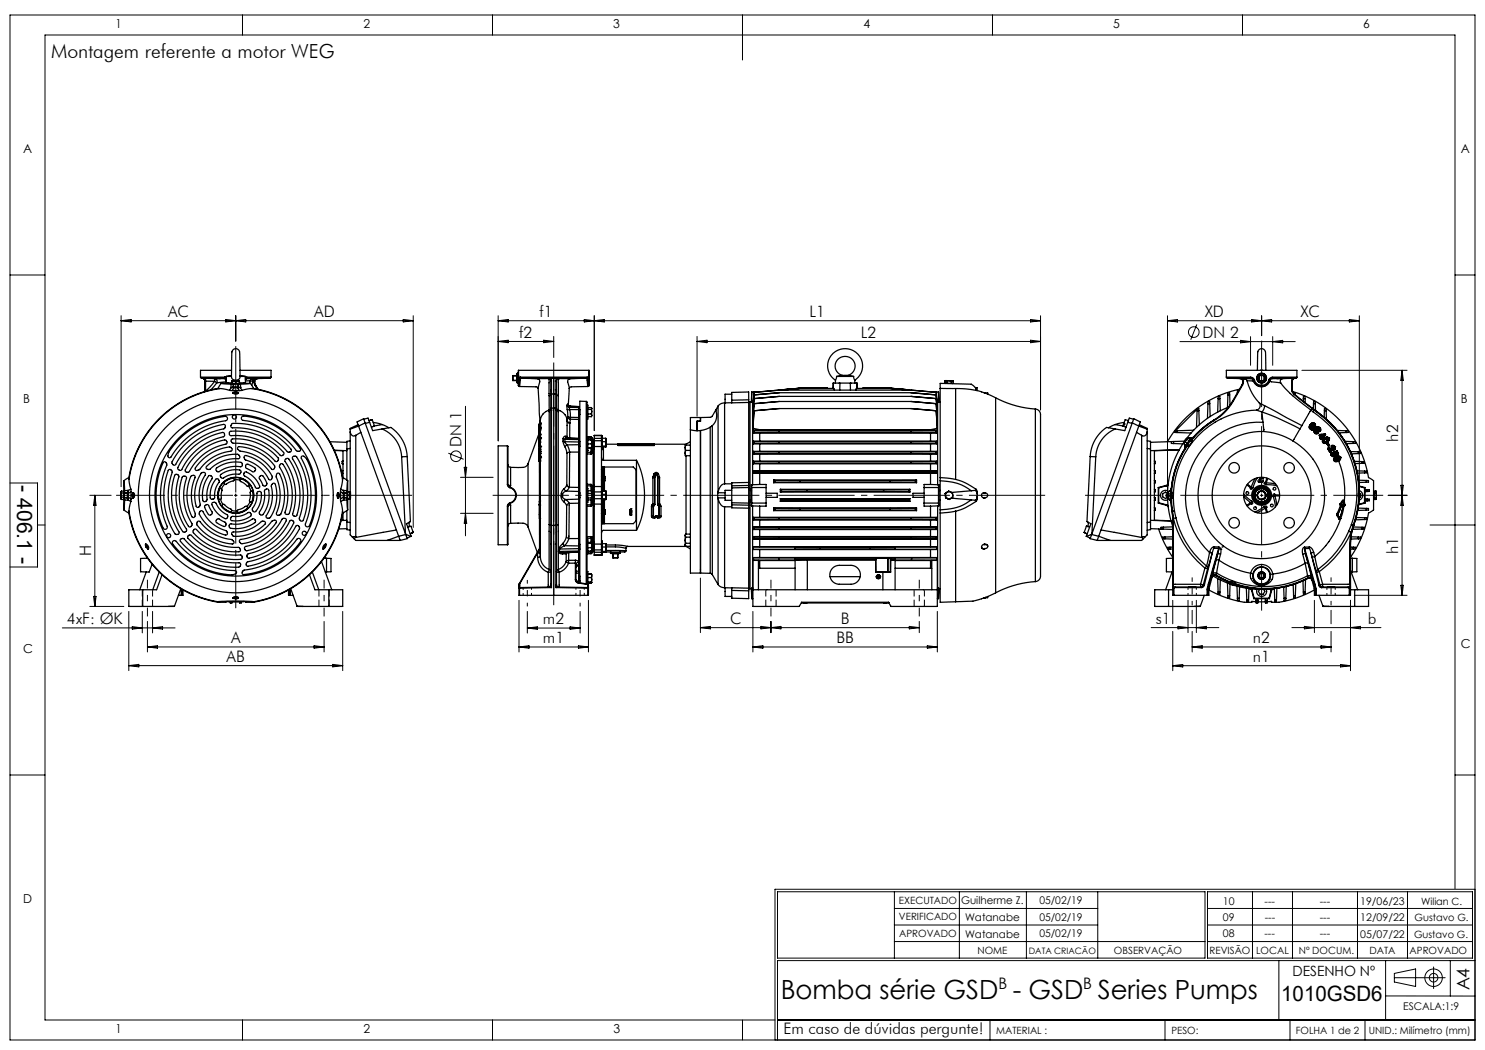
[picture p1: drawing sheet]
<svg xmlns="http://www.w3.org/2000/svg" width="297mm" height="210mm" viewBox="0 0 297 210" stroke-linecap="round" stroke-linejoin="round" font-family="sans-serif">
<defs><g id="words">
<text font-size="5.3" x="156.1" y="199.8">Bomba série GSD - GSD Series Pumps</text>
<g font-size="4.2">
<text x="3.5" y="97" transform="rotate(90 3.5 97)">- 406.1 -</text>
<text x="256.2" y="200.3">1010GSD6</text>
</g>
<text font-size="3.9" x="10.2" y="11.6">Montagem referente a motor WEG</text>
<text font-size="3.5" x="293.9" y="198.1" transform="rotate(-90 293.9 198.1)">A4</text>
<g font-size="3.2">
<text x="33.6" y="63.4">AC</text>
<text x="62.8" y="63.4">AD</text>
<text x="107.9" y="63.4">f1</text>
<text x="161.9" y="63.4">L1</text>
<text x="241" y="63.4">XD</text>
<text x="260.2" y="63.4">XC</text>
<text x="103.9" y="67.5">f2</text>
<text x="172.2" y="67.5">L2</text>
<text x="240.5" y="67.6">DN 2</text>
<text x="92.3" y="89.5" transform="rotate(-90 92.3 89.5)">DN 1</text>
<text x="279.7" y="88.3" transform="rotate(-90 279.7 88.3)">h2</text>
<text x="18.2" y="111.3" transform="rotate(-90 18.2 111.3)">H</text>
<text x="279.7" y="110.8" transform="rotate(-90 279.7 110.8)">h1</text>
<text x="13.4" y="124.8">4xF: ØK</text>
<text x="108.6" y="124.9">m2</text>
<text x="146" y="124.8">C</text>
<text x="168.1" y="124.8">B</text>
<text x="231.2" y="124.8">s1</text>
<text x="273.6" y="124.8">b</text>
<text x="46.2" y="128.6">A</text>
<text x="108.6" y="128.6">m1</text>
<text x="167.3" y="128.6">BB</text>
<text x="250.6" y="128.6">n2</text>
<text x="45.3" y="132.4">AB</text>
<text x="250.6" y="132.4">n1</text>
<text x="199.7" y="197.8">B</text>
<text x="216.6" y="197.8">B</text>
<text x="156.7" y="206.9">Em caso de dúvidas pergunte!</text>
</g>
<text font-size="2.8" x="258.5" y="195.1">DESENHO Nº</text>
<g font-size="2.5">
<text x="23.1" y="5.7">1</text>
<text x="72.7" y="5.7">2</text>
<text x="122.7" y="5.7">3</text>
<text x="172.7" y="5.7">4</text>
<text x="222.7" y="5.7">5</text>
<text x="272.7" y="5.7">6</text>
<text x="4.7" y="30.7">A</text>
<text x="292.2" y="30.7">A</text>
<text x="4.7" y="80.7">B</text>
<text x="292.2" y="80.7">B</text>
<text x="4.7" y="130.7">C</text>
<text x="292.2" y="129.7">C</text>
<text x="4.7" y="180.7">D</text>
<text x="23.1" y="206.7">1</text>
<text x="72.7" y="206.7">2</text>
<text x="122.7" y="206.7">3</text>
</g>
<g font-size="2.1">
<text x="192.2" y="180.9">Guilherme Z.</text>
<text x="193" y="184.2">Watanabe</text>
<text x="207.9" y="184.2">05/02/19</text>
<text x="207.9" y="180.9">05/02/19</text>
<text x="244.6" y="184.1">09</text>
<text x="244.6" y="181">10</text>
<text x="252.9" y="181">---</text>
<text x="252.9" y="184.1">---</text>
<text x="263.9" y="181">---</text>
<text x="263.9" y="184.1">---</text>
<text x="272.1" y="181">19/06/23</text>
<text x="272.1" y="184.1">12/09/22</text>
<text x="193" y="187.7">Watanabe</text>
<text x="207.9" y="187.4">05/02/19</text>
<text x="244.6" y="187.4">08</text>
<text x="252.9" y="187.4">---</text>
<text x="263.9" y="187.4">---</text>
<text x="272.1" y="187.5">05/07/22</text>
<text x="280.6" y="202">ESCALA:1:9</text>
</g>
<g font-size="2">
<text x="179.8" y="180.8">EXECUTADO</text>
<text x="179.8" y="184.1">VERIFICADO</text>
<text x="282.9" y="184.2">Gustavo G.</text>
<text x="284.2" y="181">Wilian C.</text>
<text x="179.8" y="187.4">APROVADO</text>
<text x="195.5" y="190.8">NOME</text>
<text x="222.8" y="190.8">OBSERVAÇÃO</text>
<text x="241.9" y="190.8">REVISÃO</text>
<text x="251.2" y="190.8">LOCAL</text>
<text x="259.8" y="190.8">Nº DOCUM.</text>
<text x="273.9" y="190.8">DATA</text>
<text x="281.9" y="190.8">APROVADO</text>
<text x="282.8" y="187.6">Gustavo G.</text>
<text x="199.2" y="206.8">MATERIAL :</text>
<text x="234.3" y="206.8">PESO:</text>
<text x="259.2" y="206.8">FOLHA 1 de 2</text>
<text x="273.8" y="206.8">UNID.: Milímetro (mm)</text>
</g>
<text font-size="1.8" x="205.8" y="190.8">DATA CRIACÃO</text>
</g></defs>
<g fill="none" stroke="#000" stroke-width=".2">
<path d="M2 3h293v205h-293zM48.5 3v4M98.5 3v4M148.5 3v9M198.5 3v4M248.5 3v4M2 55h7M291 55h4M24.2 64.1h58.4M24.2 63.1v34.2M24.2 64.1l2-.2v.5zM45.2 63.9l4 .5v-.5l-4 .5z"/>
<path d="M47.2 63.1v5.1M80.6 63.9l2 .2-2 .3zM82.6 63.1v42.4M99.6 68.3h11.1M99.6 68.3l2-.3v.5zM99.6 63.1v25.1M99.6 64.1l2-.2v.5zM99.6 64.1h108.5M108.7 68l2 .3-2 .2zM110.7 67.3v4.2M116.9 63.9l4 .5v-.5l-4 .5zM118.9 63.1v23"/>
<path d="M139.4 68.3h68.7M139.4 67.3v15.9M139.4 68.3l2-.3v.5zM206.1 63.9l2 .2-2 .3zM206.1 68l2 .3-2 .2zM208.1 63.1v18.9M233.5 63.1v35M233.5 64.1h38.4M233.5 64.1l2-.2v.5zM236 68.3h23M239.4 64.9l-1.3 3M248.1 68.1l2 .2-2 .3z"/>
<path d="M250.1 67.3v5.8M250.3 63.9l4 .5v-.5l-4 .5zM252.3 63.1v4M254.5 67.3v5.8M254.5 68.3l2-.2v.5zM260.4 74.1h21M269.9 63.9l2 .2-2 .3zM271.9 63.1v35M280.4 74.1v45M280.4 74.1l.3 2h-.5zM2 96.6h5.5v16.8h-5.5M18 99.1h4.2"/>
<path d="M19 99.1v22.2M19 99.1l.2 2h-.5zM46.9 99.1h.5M47.2 98.8v.5M89.7 90.6l3 1.3M92.1 95.5h6.5M92.8 93.5h.5l-.2 2zM93.1 81.3v25.9M140 83.5l.1 .1M233 99.1h1M233.1 98.7l.8 .7M233.5 98.6v1"/>
<path d="M233.9 98.7l-.8 .7M252 99.1h.6M252.3 98.8v.5M271.4 99.1h1M271.5 98.7l.7 .7M271.9 98.6v1M272.2 98.7l-.7 .7M277.6 99.1h3.8M280.2 97.1l.5 4h-.5l.5-4zM7.5 105h1.5M18.7 119.3h.5l-.2 2zM92.1 102.7h6.5"/>
<path d="M93.1 102.7l.2 2h-.5zM140.1 115.6v10.9M270.9 119.1h10.5M280.2 117.1h.5l-.3 2zM286 105h9M12.5 125.6h22.5M18 121.3h6.8M25.8 133.1h42.7M25.8 122.3v11.8M25.8 133.1l2-.2v.5zM26.5 125.3l2 .3-2 .2zM28.5 122.3v4.3"/>
<path d="M29.5 129.4h35.3M29.5 124.3v6.1M29.5 129.4l2-.3v.5zM30.5 122.3v4.3M30.5 125.6l2-.3v.5zM62.8 129.1l2 .3-2 .2zM64.8 124.3v6.1M66.5 132.9l2 .2-2 .3zM68.5 122.3v11.8M103.8 129.4h13.9M103.8 120.1v10.3M103.8 129.4l2-.3v.5z"/>
<path d="M105.5 125.6h10.5M105.5 122.3v4.3M105.5 125.6l2-.2v.5zM114 125.4l2 .2-2 .3zM115.7 129.1l2 .3-2 .2zM116 122.3v4.3M117.7 120.1v10.3M140.1 125.5h43.8M140.1 125.5l2-.2v.5zM150.6 129.4h36.9M150.6 122.3v8.1M150.6 129.4l2-.3v.5z"/>
<path d="M152.2 125.3l4 .5v-.5l-4 .5zM154.2 124.3v2.2M181.9 125.3l2 .2-2 .3zM183.9 124.3v2.2M185.5 129.1l2 .3-2 .2zM187.5 122.3v8.1M230.2 125.5h13.6M234.6 120.1v4.7M234.6 126.3v7.8M234.6 133.1h35.5M234.6 133.1l1.9-.2v.5zM235.6 125.3l2 .2-2 .3z"/>
<path d="M237.6 120.1v6.4M238.4 122.1v2.7M238.4 126.3v4.1M238.4 129.4h27.8M238.4 129.4l2-.3v.5zM239.3 120.1v6.4M239.3 125.5l2-.2v.5zM258.4 125.5h17.8M260.9 125.3l2 .2-2 .3zM262.9 120.1v6.4M264.2 129.1l2 .3-2 .2zM266.2 122.1v2.7"/>
<path d="M266.2 126.3v4.1M268.1 132.9l2 .2-2 .3zM270.1 120.1v14M270.1 125.5l2-.2v.5zM2 155h7M291 155h4M155.5 178.4h85.5v13.2h-85.5zM178.9 178.4v13.2M191.9 178.4v13.2M205.3 178.4v13.2M219.6 178.4v13.2M241.5 178.4h53v13.2h-53z"/>
<path d="M250.5 178.4v13.2M258.5 178.4v13.2M271.5 178.4v13.2M281.5 178.4v13.2M291 177.8v-170.8h-282v197h146M295 177.9h-140v30.1M178.9 188.3h62.1M178.9 185h40.7M178.9 181.7h40.7M241.5 188.3h53M241.5 185h53M241.5 181.7h53"/>
<path d="M255.8 192.1v11.8M277.1 199.2h17.9M277.1 192.1v11.9M278.9 194.7l4.2-.9v3.5l-4.2-.9zM278.9 195.5h10.1M286.7 193.4v4.3M290.1 192.1v7.1M295 192.1h-139.5v15.9M48.5 204v4M98.5 204v4M148.5 204v4M155.5 204h139.5"/>
<path d="M198 204v4M233 204.1v3.9M258 204v4M273 204v4"/>
<circle cx="238.8" cy="66.4" r="1.07"/>
<circle cx="91.2" cy="91.2" r="1.07"/>
<circle cx="286.7" cy="195.5" r=".86"/>
<circle cx="286.7" cy="195.5" r="1.75"/>
</g>
<g fill="none" stroke="#000" stroke-width=".25">
<path d="M40.1 75.4l.2 .3M40.1 75.4h4.8M40.3 75.7h4.7M40.3 75.7h.1M40.4 75.7l.5 .2 .1 .3M40.4 75.7h.1M40.5 75.7h.6M40.5 75.7l.3 .1 .2 .4M41 78l-.1 .3M41 78h.1M41 76.2v1.8M41 76.2h.1"/>
<path d="M41.1 78v.3M41.1 76.2l1.8 .1M41.1 76.2v1.8M41.1 75.7h1.8M41.1 75.7v.5M42.4 75.7h1.7zM42.9 76.3l.4 .3M42.9 76.3l-1.8 2M42.9 75.7h2.1M42.9 75.7a.56 .56 0 0 1 .4 .9M42.9 75.7v.6M43.3 76.6l-1.2 1.4"/>
<path d="M43.6 77.7h.4M43.6 77.7a21.7 21.7 0 0 0-17.8 17.8M44 77.7a21.6 21.6 0 0 0-18.2 18.2M44 77.7l1.9 .4M44.2 76.7l-.6 1M44.2 76.7h2.3M44.2 76.7l2 .1M44.9 75.4l.1 .3M44.9 75.4l.3 .1M45 75.7l.2 .1M45 75.7l.2 .5M45 75.7h.2"/>
<path d="M45 75.7h.1M45.2 76.4l-1.9 .2M45.2 75.3v1.3h.4M45.2 75.3h1.1M45.3 76.6v.1M45.6 76.6v.1M45.6 76.6h.8M45.9 78.1h.5M46.2 77.5h.1M46.2 77.5h.6M46.2 77.5l-.3 .6M46.2 76.8v.7"/>
<path d="M46.3 75.3a.87 .87 0 0 0 .9 .8 .87 .87 0 0 0 .8-.8M46.3 75.1l-1.1 .2M46.3 74.1h-6.2v1.3M46.4 76.2v.5M46.4 76.2h.1M46.4 76.1h.4M46.4 76.1v.1M46.4 76.1h.1M46.4 78.1h1.5M46.4 76.7h.8M46.5 76.7h.1M46.6 76.7h1.1"/>
<path d="M46.6 76.7l-.4 .1M46.6 78.6h.1M46.6 76.7v.7M46.6 77.4l-.4 .1M46.6 78.5v.1M46.7 78.6a.55 .55 0 0 0 .9 0M46.7 78.6h.9M46.7 76.7h.1M46.7 78.6h.1M46.7 77.4h-.1M46.7 77.4h.9M46.7 76.8h.9"/>
<path d="M46.7 76.8v.6M46.8 76.1l.4 .1M46.8 76.1l-.4 .1M46.8 77.5l-.4 .6M46.8 77.5h.7M47.1 78.4h.1M47.1 78.4l-.5 .1M47.1 78.5l-.5 .1M47.1 78.5h.1M47.1 78.4v.1M47.2 76.2v.5M47.2 78.4l.5 .1"/>
<path d="M47.2 78.5l.5 .1M47.2 78.4v.1M47.5 77.5l.4 .6M47.5 76.1l-.3 .1M47.5 76.1h-.7M47.5 76.1l.4 .1M47.6 77.4h.1M47.6 76.8v.6M47.6 76.7v.1M47.6 78.6h.1M47.7 78.5v.1M47.7 78.6h.1"/>
<path d="M47.7 76.7v.7M47.7 77.4l.4 .1M47.7 76.7l.4 .1M47.8 76.7h-.1M47.8 76.7h.1M47.8 76.7h2.3M47.9 76.1h-1.5M47.9 76.1h-.4M47.9 76.1v.1M47.9 76.6h.8M47.9 76.2v.5h-.7M48 74.1h6.2v1.3"/>
<path d="M48 75.1l1.1 .2M48 75.3v-4.3a.87 .87 0 0 0-.4-1.1 .87 .87 0 0 0-1.2 .3l-.1 5.1M48 75.3h1.1M48.1 76.8v.7M48.1 77.5l.3 .6M48.1 77.5h-.6M48.1 77.5h.1M48.4 78.1h-.5M48.7 76.6v.1M48.8 76.6v.1M49.1 75.3v1.3h-.4M49.3 75.7h-.2"/>
<path d="M49.3 75.7h.1M49.3 75.7h4.7M49.3 75.7h1.3M49.3 75.7l-.2 .1M49.3 75.7l-.2 .2M49.4 75.4l-.1 .3M49.4 75.4h4.8M49.4 75.4l-.3 .1M50.1 76.7l-2 .1M50.1 76.7l.6 1M50.1 76.2l.5 .1M50.1 76.2h-1"/>
<path d="M50.1 76.2l-.2 .5M50.2 75.7h1.7zM50.3 77.7l-1.9 .4M50.3 77.7a21.6 21.6 0 0 1 18.2 18.2M50.6 75.7l-.3 .2-.2 .3M50.6 75.7v.6M50.6 76.3l-.3 .7M50.7 77.7a21.7 21.7 0 0 1 17.8 17.8M50.7 77.7h-.4M50.8 75.7v.6M50.8 75.7h-.2M50.8 76.4l.2 .6"/>
<path d="M50.8 76.4h.1M50.8 76.3h-.2M50.8 76.3v.1M50.9 76.3h-.1M50.9 76.4l.2 .5M50.9 76.3h.1M50.9 76.3v.1M50.9 76.4h.1M51 77l.4 .8M51.1 76.9l-.1 .1M51.1 76.9l.5 .9M51.1 76.9h.1"/>
<path d="M51.1 76.9l.5 1M51.4 75.7h-.6M51.4 75.7l-.3 .2-.2 .4M51.4 75.7h.1M51.5 75.7l-.5 .2-.1 .4M54 75.7h-2.5M54.2 75.4l-.2 .3M102.5 75.2h.1M102.5 76.1h.1M102.5 75.2v.9M102.6 75.1v.1M102.6 75.1l-.1 .1"/>
<path d="M102.6 76.1h.1M102.6 75.1h.8M102.6 76.1h.8M102.6 75.2h.8M102.6 75.2v.9M103.4 76.1v.1M103.4 76.1h.1M103.4 75.2h.1M103.4 75.1v.1M103.4 75.2v.9M103.4 75.1h.1M103.4 74.7v1.9"/>
<path d="M103.4 76.6h.1M103.5 74.6v2M103.5 74.6l.1 .1M103.5 74.6l-.1 .1M103.6 74.7v1.8M103.6 76.5l-.1 .1M103.6 76.5l.1 .1M103.7 74.6v2M103.7 74.6l-.1 .1M103.7 74.6v.1M103.7 77.1h.1M103.7 74.1h14.1"/>
<path d="M103.7 74.1h.1M103.7 76.6h.1M103.7 74.1v.6M103.7 76.6v.5M103.7 77.1l.2 .2M103.7 75v1.3M103.9 77.3l3.4 .1 .3 .3M104 75.4h13.4M104 75.4l-.1 .2-.2 1.5M104 75.4l.3 .3M104.3 75.7h12.9M104.3 75.7h3.2"/>
<path d="M104.3 75.7l-.2 .2-.2 1.4M107.5 75.7a.54 .54 0 0 1 .5 .7l-.4 1.3M107.6 77.7l.4 6.9 .1-.5M107.7 75.7h-1.7h1.7M109.6 75.7h.1M109.6 75.7a.56 .56 0 0 1 .6 .5v2.7M109.6 75.7l.2 .4v3M109.6 75.7h-2.1M109.8 79.1v2.9M110.2 78.9v2.8M110.2 78.9l-.4 .2M110.3 75.7h-.7"/>
<path d="M110.3 75.7v3.1M110.3 75.7h.9M110.3 78.8v2.8M110.3 78.8l-.1 .1M110.7 78.8v2.8M110.7 78.8h-.4M110.7 78.8h.5M110.7 75.7v3.1M111.2 78.8v2.8M111.2 78.8l.1 .1M111.2 75.7h.7M111.2 75.7v3.1"/>
<path d="M111.3 78.9v2.8M111.3 78.9l.4 .2M111.7 79.1l-.1 2.9M111.9 75.7l-.2 .4v3M111.9 75.7h2.1M111.9 75.7h.1M111.9 75.7a.56 .56 0 0 0-.6 .5v2.7M113.7 75.7h1.8zM113.9 77.7l-.2 3.3M114 75.7a.54 .54 0 0 0-.4 .8l.3 1.2M117.2 75.7h-3.2M117.2 75.7l.2 .2 .2 1.4"/>
<path d="M117.4 75.4l.2 .4 .2 1.3M117.4 75.4l-.2 .3M117.6 77.3l-3.3 .1-.4 .3M117.8 77.1l-.2 .2M117.8 77.1h.1M117.8 74.1h.1M117.8 74.1v3M146.3 78.8h-1.3v1.8M149.7 80h-3.4M149.7 80v.5M149.7 80v-1.6l-3.4 .1v1.5M150.8 79.7l-.2 2.9"/>
<path d="M150.8 79.7h.1M150.8 79l-.2 2.7M150.8 79h.1M150.8 78.5l5-.5h26.4l5 .5M150.8 78.5l-.2 2.5M150.8 78.5h.1M151.6 78.4h-1.3v2.1M156.2 78l3.8-.3h6.8l.1 .3M156.3 78h.1M165.4 77.7v-.2h-4.1l-5 .5M166.7 76.6h4.7M166.7 76.6l-.1 1.1"/>
<path d="M166.7 76.6v1.1M167.1 76v.6M167.1 76a3.5 3.5 0 0 1-.7-5.1 3.5 3.5 0 0 1 5.2 0 3.5 3.5 0 0 1-.6 5.1M167.3 75.3l-.2 .7M167.3 75.3h3.4M168 76.6v1.4M168.4 75.1h1.2M168.4 75.1l-1.1 .2M168.4 75.1a1.94 1.94 0 0 1-.9-3 1.94 1.94 0 0 1 3.1 0 1.94 1.94 0 0 1-1 3M169.6 75.1l1.1 .2M170.1 76.6v1.4M170.7 75.3l.2 .7"/>
<path d="M171 76v.6M171.2 78l.1-.3h6.7l3.8 .3M171.4 76.6v1.1M172.6 77.7v-.2h4.1l5 .5M181.7 78h.1M186.5 78.4h1.2v2.1M187.2 79.7l.2 2.9M187.2 78.5l.2 2.5M187.2 78.5h.1M187.2 79l-5-.5h-26.3l-5.1 .5M187.2 79l.2 2.7M187.2 79h.1"/>
<path d="M187.2 79.7l-5-.4h-26.3l-5.1 .4M187.2 79.7h.1M188 77.7h3.1M188 77.7v17.8M189 76.2v.4l1.6 .1v-.5M189 76.2h.1M189.2 76.6v.1M189.2 76.1l.2 .1M189.2 76.1h.6M189.2 76.1l-.2 .1M189.4 76.2v.4M189.8 76.1l.5 .1"/>
<path d="M189.8 76.1h.7M189.8 76.1l-.4 .1M190.3 76.2l-.1 .5M190.4 76.7h.1M190.5 76.1l-.2 .1M190.5 76.1l.1 .1M191.1 77.7v18.2M191.1 77.7l2.1 .1 2 .3M195.1 77.5a1.86 1.86 0 0 0-1.9-.7l-5.2-.1v1M195.1 77.5l.1 .6M195.1 77.5h.3v.6M195.2 78.1h.2"/>
<path d="M195.4 78.1l.9 .3M196.3 78.4h.1M196.3 78.4l.6 .2M196.9 78.6h.2M196.9 78.6h.1M197.1 78.6l.4 .2M197.1 78.6h.4v.2M197.1 78.6h.1M197.5 78.8l1.6 .8M199.1 79.6a19.9 19.9 0 0 0 8 2.2M199.1 79.6v39M244 79.7h-.4"/>
<path d="M245.3 75.4l.2 .3M245.3 75.4h4.3a1.02 1.02 0 0 1 1.3 .6M245.3 75.4v-1.3h14.1v1.3M245.5 75.7h4.2a.85 .85 0 0 1 .9 .2l.1 .2M245.5 75.7h2.5M245.9 79h-.3M247.5 78.5h.1M247.6 75.7h1.7zM247.8 78h-.3v.5M247.9 77.9a21.7 21.7 0 0 0-14.4 10.4M248 75.7h.7M248 75.7a.73 .73 0 0 1 .4 1.2l-1.9 3.3a10.8 10.8 0 0 1-3.7 3.8"/>
<path d="M248.7 75.7l-.1 1.1-1.9 3.4a11.3 11.3 0 0 1-4.6 4.4 17.3 17.3 0 0 0-3.8 3.4M248.7 75.7h.2M248.9 75.7h1.3l.5 .4M248.9 75.7l.3 .2 .2 .3M249.4 76.2l1 2.4 1.5 2M250.7 76.1l-1.3 .1M250.7 76.1a1.66 1.66 0 0 0 1.6 1.2 1.66 1.66 0 0 0 1.6-1.2M250.7 76.1h.1M250.9 76l-.2 .1M250.9 76a1.48 1.48 0 0 0 1.2 1.1h.4a1.58 1.58 0 0 0 1.3-1.1M251.5 74.1v-3a.9 .9 0 0 1 .3-1.1 .9 .9 0 0 1 1.2 0l.1 .6 .1 3.5M251.8 75.1h1v1h-1z"/>
<path d="M253.8 76l.1 .1M253.9 76.1h.1M254 76.1a1.73 1.73 0 0 1-1.7 1.3 1.73 1.73 0 0 1-1.6-1.3M254 76.1l.3 .3 1.8 .2M255.3 75.7h1.8zM256.1 76.6a27.3 27.3 0 0 0 6.1 5.4M256.6 75.7h-2.2l-.4 .4M256.6 75.7a.56 .56 0 0 0-.5 .9M258.3 75.7h-1.7M258.3 75.7l.1 2.3 .1 .5 3.9 3.2M258.6 78.3a21.7 21.7 0 0 1 15.1 17.2l1 .7v5.8l-1 .6a21.7 21.7 0 0 1-3.6 8.9M258.7 78.6l.4-.1v.5"/>
<path d="M259 75.7h-.7M259 75.7l-.4 .1-.1 .3v2.1l.4 .6 2 1.7a36.1 36.1 0 0 1 7 6.2 19.6 19.6 0 0 1 2.8 18.4M259.2 75.7h-4.7l-.4 .1-.2 .3M259.2 75.7h-.2M259.4 75.4l-.2 .3M259.4 75.4h-4.4a1.02 1.02 0 0 0-1.2 .6M260.7 79.7v.5M260.7 79.7h.3M260.7 79.7v-.4h.3l.1 1.2M24.2 99.8l.1 .1M24.2 98.4v.6M24.2 98.4v1.4v-.1"/>
<path d="M24.2 98.4l.1 .2M24.2 99.7l.1 .2M24.2 99l.1 .4M24.2 99v.7M24.3 98.2l-.1 .2M24.3 98.2h.4l.1 .4M24.3 98.2l-.1 .1M24.3 98.6l-.1 .4M24.3 98.6h.5M24.3 99.4h.5M24.3 99.4l-.1 .3M24.8 98.6v.8"/>
<path d="M24.8 99.4l-.1 .5h-.4M24.8 96.2l.1 1.9M24.8 96.2v2.3M24.8 99.6v2.4M24.8 98.5v1.1M24.8 99.6l.1 .4M24.8 98.5h.7M24.8 99.6h.7M24.9 98.6h.1M24.9 98.6v.9M24.9 98.6h.6M24.9 99.5h.6"/>
<path d="M24.9 99.5h.1M24.9 99.5h-.1M24.9 100l-.1 2M24.9 100l.7 .1M24.9 98.1l-.1 .4M25.5 99.5v.1M25.5 98.5v.1M25.5 99.6l.1 .5M25.5 98.6v.9M25.6 98.1h-.7M25.6 98.1l-.1 .4M25.6 98.1h.1"/>
<path d="M25.6 98.1v.6M25.6 100l.6 .3M25.6 100v.1M25.6 99.4v.6M25.6 99.4l.6 .4M25.6 98.7v.7M25.8 95.5l-1 .7M25.8 95.5v.4M25.8 95.9l.4 1.9M26.2 97.8v.5M26.2 97.8l-.6 .3M26.2 99.8v.5"/>
<path d="M26.2 98.3v1.5M26.2 98.3l-.6 .4M26.5 99v.1M26.5 99.1l.1 .5M26.5 99h.1M26.5 99.1h.1M26.6 98.6l-.1 .4M26.6 99.6h.1M26.6 98.6h.1M26.6 99.1v.5M26.6 99v.1M26.6 98.6v.4"/>
<path d="M26.7 99.5v.1M26.7 98.5v.1M26.7 99.5h.1M26.7 98.5l-.1 .1M26.7 99.6h.1M26.7 98.6v.9M26.7 98.6h.1M26.7 98.6a.55 .55 0 0 1 0 .9M26.7 98.5h.1M32.7 92.5a.51 .51 0 0 1 .7 .5 15.6 15.6 0 0 0 .1 12.5 .44 .44 0 0 1-.4 .4 .44 .44 0 0 1-.5-.3 15.9 15.9 0 0 1 .1-13.1zM33.7 94l.4-.1 .3 .3a17.3 17.3 0 0 0-.3 8.2 16 16 0 0 0 1.7 4.1l-.1 .3-.5 .1a13.7 13.7 0 0 1-1.5-12.9zM35 95l.3-.1 .5 .2a12.9 12.9 0 0 0 1.5 11l-.2 .2-.4 .2a12.3 12.3 0 0 1-1.7-11.5z"/>
<path d="M35.8 87.9a15.2 15.2 0 0 1 9.5-4.6 .44 .44 0 0 1 .2 .5 .44 .44 0 0 1-.4 .3 15.4 15.4 0 0 0-11.1 7.4 .56 .56 0 0 1-.4-.3 .56 .56 0 0 1 .1-.6l1-1.5zM36.5 95.3l.3-.1a.43 .43 0 0 1 .5 .5 11.3 11.3 0 0 0 1.1 9.2v.1a.45 .45 0 0 1-.7 .3 11.1 11.1 0 0 1-1.2-10zM37.2 88.7a13.2 13.2 0 0 1 7.7-3.8l.2 .3-.1 .4a17.3 17.3 0 0 0-7.3 3.8 16.1 16.1 0 0 0-2.7 3.6h-.4l-.2-.5a12.4 12.4 0 0 1 2.8-3.8zM38.1 89.9a11.2 11.2 0 0 1 6.7-3.3l.1 .6a12.9 12.9 0 0 0-8.7 6.9l-.5-.2-.2-.2a9.9 9.9 0 0 1 2.6-3.8zM38.2 95.2l.1-.1a.45 .45 0 0 1 .7 .4 10.5 10.5 0 0 0 .1 7.4l-.1 .2a.34 .34 0 0 1-.2 .4 .34 .34 0 0 1-.4-.2 9.6 9.6 0 0 1-.2-8.1zM39 91.2a9.9 9.9 0 0 1 6.2-3.2l.1 .2a.43 .43 0 0 1-.1 .6 11.3 11.3 0 0 0-7.5 5.6l-.1 .1a.45 .45 0 0 1-.5-.5l.6-1.2zM40.3 94.6l.1-.1a.45 .45 0 0 1 .5 0 .45 .45 0 0 1 .2 .5 9.1 9.1 0 0 0-1.1 6.1 .45 .45 0 0 1-.8 .1 8.2 8.2 0 0 1 1.1-6.6zM40.3 92.1a8 8 0 0 1 5.9-2.6 .45 .45 0 0 1-.1 .7 10.5 10.5 0 0 0-6.4 3.8l-.2 .1a.34 .34 0 0 1-.4-.1 .34 .34 0 0 1 0-.4zM41.3 93.3a7 7 0 0 1 6.4-2.3 .42 .42 0 0 1 .2 .4 .42 .42 0 0 1-.3 .3 9.1 9.1 0 0 0-5.8 2.2 .45 .45 0 0 1-.5-.6zM41.7 95.2l.4-.1 .4 .4a7.4 7.4 0 0 0-1.1 4.6l-.2 .1a.43 .43 0 0 1-.6-.1 6.6 6.6 0 0 1 1.1-4.9zM43.1 95.9a.46 .46 0 0 1 .6 0 .46 .46 0 0 1 .1 .6 5.6 5.6 0 0 0-.9 3.2l-.5 .1-.3-.1a4.6 4.6 0 0 1 1-3.8zM43.3 93.6a5.8 5.8 0 0 1 5.1-1l.1 .2a.44 .44 0 0 1-.4 .5 6.9 6.9 0 0 0-4.5 1.1l-.4-.4z"/>
<path d="M44.1 99.9l.5 1M44.1 94.9a4.4 4.4 0 0 1 4.1-.7l-.2 .6a6.5 6.5 0 0 0-3.5 .9l-.4-.4zM44.3 97.7h-.1a.63 .63 0 0 0-.5 .8 1.26 1.26 0 0 0 .3 1.4h.1M44.3 97.7l.1 .3-.2 .8 .1 .9-.2 .2M44.9 96.8l-.6 .9M46 86.4a12.2 12.2 0 0 1 10.8 4.3l-.1 .2-.4 .3a12.9 12.9 0 0 0-10.3-4.1l-.1-.3zM46.3 87.9a10.5 10.5 0 0 1 9.4 3.9v.2a.43 .43 0 0 1-.7 .2 11.3 11.3 0 0 0-8.6-3.6l-.2-.4zM46.4 84.8a13.6 13.6 0 0 1 11.9 5.3l-.2 .3h-.4a17.3 17.3 0 0 0-6.9-4.3 16.1 16.1 0 0 0-4.5-.6l-.1-.2zM46.9 95.9l1.1 .1M46.9 95.9v-.1a.63 .63 0 0 0-1 0 1.26 1.26 0 0 0-1.1 .9l.1 .1M46.9 95.9l-.2 .3-.8 .2-.7 .5-.3-.1M47.6 89.4a5.8 5.8 0 0 1 3.9 .9 6.9 6.9 0 0 1 3.5 3.1 .45 .45 0 0 1-.7 .4 10.5 10.5 0 0 0-6.5-3.7l-.3-.4z"/>
<path d="M48 96l.1-.2a2.06 2.06 0 0 1 1.8 1.3l-.2 .2M48 96l.1 .3 .7 .4 .7 .5 .2 .1M48.4 83.4l.1-.1a15.3 15.3 0 0 1 11.6 6.6l-.1 .3h-.5a16.1 16.1 0 0 0-11.1-6.2l-.1-.3zM48.9 91.2h.1a7.2 7.2 0 0 1 5.4 4.3 .42 .42 0 0 1-.2 .4 .42 .42 0 0 1-.5-.1 9.1 9.1 0 0 0-4.8-4zM48.9 94.5l.1-.1a4.2 4.2 0 0 1 2.9 3.1l-.6 .2a6.5 6.5 0 0 0-2.5-2.6zM49.2 92.9a.68 .68 0 0 1 .9 .2l.4 .2a.6 .6 0 0 1 .6 .7l-.2 .3-.3 .1-1.3-.7-.2-.3zM49.7 97.3l.5 1M50.2 98.3h.2a2.06 2.06 0 0 1-.2 2.1h-.2M50.2 98.3l-.2 .2 .1 .8-.2 .8 .1 .3M51.5 98.4h.6a4.2 4.2 0 0 1-1.2 4l-.5-.4a6.5 6.5 0 0 0 1-3.5zM51.9 95.3l.4-.2a.64 .64 0 0 1 .6 .6l.5 1-.1 .3a.44 .44 0 0 1-.7 0l-.7-1.3zM53 98l.1-.1a.43 .43 0 0 1 .6 .2 5.9 5.9 0 0 1-1.3 4.9l-.6-.3a7.4 7.4 0 0 0 1.2-4.7z"/>
<path d="M54.5 96.8a.33 .33 0 0 1 .3-.2 .33 .33 0 0 1 .3 .3 7 7 0 0 1-1.2 6.7 .42 .42 0 0 1-.5 0 .42 .42 0 0 1-.1-.5 9.1 9.1 0 0 0 1-6.1zM55.4 94.7l.3-.1a5.8 5.8 0 0 1 1.2 3.9 6.9 6.9 0 0 1-.9 4.5 .45 .45 0 0 1-.7-.4 10.5 10.5 0 0 0 0-7.4zM56.1 92.8l.3-.1a10.5 10.5 0 0 1 1.3 10.2h-.2a.43 .43 0 0 1-.5-.5 11.3 11.3 0 0 0-1.1-9.2zM57.1 91.9l.5-.2a12.2 12.2 0 0 1 1.6 11.5l-.2 .1-.5-.3a12.9 12.9 0 0 0-1.5-11zM58.5 91.4l.6-.2a13.6 13.6 0 0 1 1.4 13h-.3l-.3-.3a17.3 17.3 0 0 0 .3-8.2 16.1 16.1 0 0 0-1.7-4.1zM60.3 91.3l.4-.1 .6 .5a15.5 15.5 0 0 1 .4 13.6 .44 .44 0 0 1-.5 0 .44 .44 0 0 1-.1-.5 15.4 15.4 0 0 0-.9-13.3zM66 88.3l3.4 .2M66.9 90l2.5 .1M66.9 90.1l1.7 .1v5.4M67.6 98.6h.1M67.6 99.5h.1M67.6 98.6l-.2 .4 .2 .5"/>
<path d="M67.6 98.5v.1M67.6 98.5l.1 .1M67.6 98.5h.1M67.6 98.6v.9M67.7 99.5v.1M67.7 99.5h-.1M67.7 98.5v.1M67.7 99.6h-.1M67.7 98.6v.4M67.7 99.6h.1M67.7 98.6h.1M67.7 99.1v.5"/>
<path d="M67.7 99v.1M67.7 99h.1M67.7 99.1h.1M67.7 98.6l.1 .4M67.8 99.1l-.1 .5M67.8 99v.1M68.1 98.3v1.5M68.1 99.8v.5M68.1 98.3l.6 .4M68.1 97.8v.5M68.1 97.8l.6 .3M68.5 95.9l-.4 1.9"/>
<path d="M68.5 95.5v.4M68.5 95.5l1 .7M68.6 92.2l-.2 .1v.4l.2 .1M68.6 94.1l-.2 .1v.4l.2 .1M68.7 99.4l-.6 .4M68.7 99.4v.6M68.7 98.7v.7M68.7 100l-.6 .3M68.7 98.1v.6M68.7 100v.1M68.7 98.1h.7M68.7 98.1h.1"/>
<path d="M68.7 98.1l.1 .4M68.8 98.6v.9M68.8 98.6h.7v.9M68.8 99.5h.7M68.8 98.5v.1M68.8 98.5h.7M68.8 99.6h.7M68.8 99.6l-.1 .5M68.8 99.5v.1M69.4 89.8v6.2M69.4 100l-.7 .1M69.4 100l.1 2"/>
<path d="M69.4 98.1l.1 .4M69.4 99.5h.1M69.5 99.6v2.4M69.5 98.5v1.1M69.5 99.6l-.1 .4M69.5 99h.5M69.5 99v.8M69.5 96.2l-.1 1.9M69.5 96.2v2.3M69.5 99.8h.5M70 99l.1 .4M70 99.8h.1"/>
<path d="M70 98.3l.1 .4M70 98.3h.1M70 98.3h-.4l-.1 .7M70 86.4a.73 .73 0 0 0 1.1 .7l1.1-.6M70 85.8v.6M70 88.2l-.6 .1v1.5M70 99.8v7.2l.8 .7M70 86.4v11.9M70 89.7l-.6 .1M70.1 99.4v.4M70.1 99.4l-.1 .4M70.1 98.7v.7"/>
<path d="M70.1 98.7l-.1 .3M70.1 99.8h-.1M70.1 98.3v.4M70.1 98.3v1.5M70.1 99.8h.1M71.2 87.1v20.2M71.6 84.9l-1.6 .8v.1M71.7 85.2l8 22.1M71.7 85.2l-1.7 .6M72.8 83.8l.8-.2 .3 .9M73 84.6l-.3-.9-1.3 .7 .3 .8M73 84.6l-1.3 .6"/>
<path d="M73 84.6l8.1 22.3M73.9 84.5l-.8 .2M73.9 84.5l.6 1.6 1.9-.3M74.4 83.9h.1M74.4 83.9l-.6 .2M74.4 83.9l-.2 .1M74.4 83.9l.5 1.3-.6 .3M74.6 84.5l1.9 .4M76.4 85.8l.5-.1a1.68 1.68 0 0 1 2.2 .5 7.5 7.5 0 0 1 2.3 5.1M76.4 85.8a6.4 6.4 0 0 1 3.9 5.6M76.5 84.9l1.3 .7M76.5 84.9l-1.7 .3"/>
<path d="M80.3 91.4l.8 15.4M81.4 91.3l-1.1 .1M81.4 91.3l.7 13M101.5 89.2l.1 .1v7.6M101.5 96.9l.1 .4 .4 .2M101.5 89.2h-1.9v19.8h1.9M101.5 96.9h.1M101.5 89.2v7.7M101.6 92.9a.55 .55 0 0 0 .5 .6M101.6 96.9l.1 .4 .3 .1M101.6 96.9l.5 .2M102 97.5a1.58 1.58 0 0 1 1.1 1.6 1.58 1.58 0 0 1-1.1 1.5"/>
<path d="M102 97.4a1.67 1.67 0 0 1 1.3 1.7 1.67 1.67 0 0 1-1.3 1.6M102 97.4v.1M102.1 97.1l-.1 .3M102.1 93.5v3.6M105.6 92.8a1.11 1.11 0 0 1-1 .7h-2.5M105.6 92.8v12.6M107.8 91v.2M107.8 91v.1M107.8 92v.3M107.8 92v.2v-.1M107.8 90.3h.1M107.8 89.8v.5"/>
<path d="M107.8 92v.2M107.8 89.9v.3M107.8 90.2v.1M107.8 89.7v.1M107.8 89.7h.1M107.8 89.8h.1M107.8 89.8v.1M107.8 90.6v.4M107.8 90.6h.1M107.8 90.6v.5M107.8 91.1h.1M107.8 92.3h.2"/>
<path d="M107.8 89.9h.1M107.8 89.1h.1M107.8 88.5l.1 .1M107.8 88.8v.3M107.8 88.7v.4M107.8 87.8v.1M107.8 91.5v.5M107.8 91.4v.6M107.9 91.5h.1M107.8 92.1v.1M107.9 92.2h.1M107.8 87.1h.1"/>
<path d="M107.8 87.4v.1M107.8 87.4h.1M107.8 88.3v.2M107.8 88.3h.1M107.8 87.5h.1M107.8 87.6h.1M107.8 86.4v.2M107.8 91.2l.2 .1M107.8 87.8v.4M107.8 87.8h.1M107.8 87.1v.3M107.8 87.7v.1"/>
<path d="M107.8 85.4v.2M107.8 90.6v.1M107.8 90.7v.4M107.8 86.3v.1M107.8 92.1h.1M107.8 91.4l.1 .1M107.8 91.4v.1M107.8 90.5v.1M107.8 90.8v.3M107.8 85l.1-.4v.8M107.8 85.7h.1M107.8 85v.1"/>
<path d="M107.8 85.1v.1M107.8 85.2v.2M107.8 85v.2M107.8 87.7h.1M107.8 89.8v.4M107.8 90.5v.3M107.8 91.4h.1M107.8 92v.1M107.8 92l.1 .2M107.8 88.3l.1 .1M107.8 87.3h.1M107.8 87h.1"/>
<path d="M107.8 87v.1M107.8 87.3v.1M107.8 85.9l.1-.4v.6M107.8 86v.4M107.8 86.2v.1M107.8 85.2h.1M107.8 85.9v.3M107.8 86.2h.1M107.8 85.1h.1M107.9 88.7h.1M107.8 85.6h.1M107.8 90.6v.2"/>
<path d="M107.9 90.8h.1M107.9 88.3h.1M107.9 87.8h.1M107.8 86.6l-2.2 6.2M107.8 85.4h.1M107.8 86.6l.2 .1M107.8 90.4v.1M107.8 92h.1M107.9 90.6h.1M107.9 86.6h.1M107.8 90.2h.1M107.8 85.9l.1-.3v.4"/>
<path d="M107.9 85.9h.1M107.8 89.7l.1 .1M107.8 85.3l.1 .1M107.8 90.5h.1M107.8 85.6v.1M107.8 86.2l.1 .4M107.8 85.2l.1 .1M107.9 85.4h.1M107.9 91.2h-.1M107.9 91.2h.1M107.9 85.3v.1M107.9 89.3v.1"/>
<path d="M107.9 89.3h.1M107.9 86.6l.1 .1M107.9 89.2v.1M107.9 89.2v.2M107.9 87.1l-.1 .2M107.9 85.3h-.1M107.9 84.9v-.1v.5M107.9 84.9l-.1 .2M107.9 89.1h.1M107.9 84.9h.1M107.9 87v.1M107.9 87h-.1"/>
<path d="M107.9 87h.1M107.9 89v.1M107.9 88.7h-.1M107.9 88.7v.3M107.9 89.9l.1 .1M107.9 87.4h.1M107.9 88.4v.2M107.9 88.4h.1M107.9 91.5l-.1 .5M107.9 87.8v.2M107.9 92.2l-.1 .1M107.9 87.5h-.1"/>
<path d="M107.9 87.5h.1M107.9 87.3v.1M107.9 90.6v.2M107.9 85.4h-.1M107.9 89.3l-.1 .4M107.9 89.1v.1M107.9 90.5v.1M107.9 90.5h.1M107.9 86v.1M107.9 88.6v.1M107.9 89.9h.1M107.9 90.4h.1"/>
<path d="M107.9 90.4l-.1 .1M107.9 86.1l.1 .1M107.9 91.4v.2M107.9 91.2v.1M107.9 91.4v.1M107.9 86.1h.1M107.9 90.4v.3M107.9 92.3v7.9M107.9 91.3l-.1 .1M107.9 90.7v.1M107.9 91.3v.2M107.9 86.1h.2"/>
<path d="M107.9 89.4l-.1 .4M107.9 89.4h.1M107.9 90.3l-.1 .1M107.9 89.1v.2M107.9 90.3h.1M107.9 84.8v.1M107.9 87.7v.1M107.9 87.7l-.1 .6M107.9 87.7v-.1l-.1 .1M107.9 90.3v.4M107.9 90.7h.1M107.9 85.6v.3"/>
<path d="M107.9 86.9h.1M107.9 86.9l-.1 .4M107.9 86.9l-.1 .1M107.9 87.5v.1M107.9 90.8h.2M107.9 87.5l-.1 .1M107.9 91.5l-.1 .6M107.9 85.5v.6M107.9 87.6l-.1 .7M107.9 87.6v-.1l-.1 .2M107.9 86.7v.2M107.9 86.9l.2 .1"/>
<path d="M107.9 86.9v.4M107.9 91.5v.6M107.9 89.3v.6M107.9 87.6v.7M107.9 87.6h.1M107.9 92.3l.1 7.9M108 86.7v.2v-.2M108 92.3h.1M108 90.2v.1M108 90.2h-.2M108 90v.2M108 91.2h.1"/>
<path d="M108 92.2h.1M108 92.2v.1M108 87.4h.1M108 88.7h-.1M108 88.7h.1M108 90h.1M108 89v.1M108 89h-.1M108 88.7v.3M108 87.4v.1M108 88.4v.2h-.1M108 88.4h.1"/>
<path d="M108 88.4l.1 .1M108 86.4v.3M108 91h.1M108 91v.2M108 85.4h.1M108 87.3l.1 .1M108 87.3v.1M108 86.7h.1M108 86.2v.2M108 86.2h-.2M108 90.8v.2M108 86.2h.1"/>
<path d="M108 89.9l.1 .1M108 89.9h.1M108 89.9v.1M108 90.2h.1M108.1 91.2l-.2 .1M108.1 91.2v.3M108.1 88.6l-.1 .1M108.1 88.6v.1M108.1 88.5v.1M108.1 88.7v.3M108.1 89h-.1M108.1 88.7h-.1"/>
<path d="M108.1 92.2l-.1 .1M108.1 89v.1M108.1 89.1l-.2 .1M108.1 89.1l.1 .2M108.1 89.1v.2M108.1 84.1v.2M108.1 92.2v8.1M108.1 91v.2M108.1 92.2h.1M108.1 86.4v.2M108.1 88.4v.1M108.1 86.4h-.1"/>
<path d="M108.1 86.4v.5M108.1 90l-.1 .2M108.1 90h.1M108.1 87.4v.1M108.1 88.4v.7M108.1 86.1h.1M108.1 86.1l-.1 .1M108.1 86.2v.2M108.1 90.8v.2M108.1 91.2h-.1M108.1 91.2l.1 .3M108.1 87.4l-.2 .1"/>
<path d="M108.1 87.4v.2M108.1 87.5l.1 .1M108.1 87h.1M108.1 87l-.1 .3M108.1 87.4h.1M108.1 90.2l-.2 .1M108.1 90.3h.1M108.1 86.8v.2M108.1 86.8l-.2 .1M108.1 90.3v.4M108.1 90.7v.1M108.1 90.7h-.2"/>
<path d="M108.1 86.1v.1M108.1 91.5l-.1 .7M108.1 91.5h.1M108.1 91.5h-.2M108.1 90.2h.1M108.1 85.4l-.2 .1M108.1 85.4v.7M108.1 85.4h.1M108.1 87.6l-.1 .8M108.1 87.6h.1M108.1 87.6h-.2M108.1 84.6v.8"/>
<path d="M108.1 84.6l-.2 .1v.7M108.1 89.3h.1M108.1 89.3l-.1 .6M108.1 89.3h-.2M108.1 84.6l-.1 .8M108.1 87v.4M108.1 86.8h.1M108.1 90.2v.5M108.1 90.2v.1M108.1 90.7h.1M108.2 91.5l-.1 .7M108.2 91.5h-.1"/>
<path d="M108.2 89.3l-.1 .7M108.2 89.3h-.1M108.2 87.6l-.1 .8M108.2 87.6h-.1M109.8 82.3v22.6M109.8 82v.3M109.8 82.3h.1M109.8 82l-.1 .1a2.36 2.36 0 0 0-1.6 2M109.8 82h.1M110.2 82v23.1M110.2 82h.1M110.2 81.7h.1"/>
<path d="M110.2 81.7v.3M110.2 81.7l-.4 .3M110.3 81.6v23.5M110.3 81.6l-.1 .1M110.7 81.6v23.5M110.7 81.6h.5M110.7 81.6h-.4M111.2 81.6v23.5M111.2 81.6l.1 .1M111.3 82h.1M111.3 82v23.1M111.3 81.7v.3"/>
<path d="M111.3 81.7l.3 .3M111.3 81.7h.1M111.6 82.3v22.6M111.6 82v.3M111.6 82a2.44 2.44 0 0 1 1.8 2.1M111.6 82h.1M111.6 82.3h.1M112.6 88.2l.4 1.2M112.6 88.2l.4 .1M112.6 87.8l.4 .1M112.6 87.8v.4M112.8 97.8a1.78 1.78 0 0 0 0 2.6"/>
<path d="M112.8 97.8l.4 .4M113 88.3l.4 .7M113 88.3l2.7 .1M113 89.4l.4 1.3M113 87.9v.4M113 87.9h2.7M113 87.3l.4 .3M113 87.3h.4M113 87.3l-.2 .1-.2 .4M113.1 99.9l-.3 .5M113.1 99.9l.7 .8M113.2 98.2l-.6 .4-.1 .8 .1 .2 .5 .3"/>
<path d="M113.2 98.2l2.5 .1M113.4 97l-.6 .8M113.4 97l.1 .3 .4 .1M113.4 90.7v6.3M113.4 81.1l.1 .8M113.4 81.1l.5 .4M113.4 87.6l-.4 .3M113.4 87.6l2.3 .1M113.4 87.3l.2 .2 .3 .1M113.4 87.3l.1 .3M113.4 84.2v3.1M113.4 84.2l.2 .3 .4 .1"/>
<path d="M113.4 84.1v.1M113.4 84.1l.2 .3 .4 .2M113.4 89l-.4 .4M113.4 89l.5 1.4M113.5 81.9v1.4M113.5 80.9l.1-.1 .4 .5M113.5 80.9l.5 .4M113.5 80.9l-.1 .2M113.5 83.3l.2 .4 .4 .1M113.5 83.3l.6 .2M113.5 83.3l-.1 .8M113.9 97.4l-.7 .8"/>
<path d="M113.9 97.4l1.8 .1M113.9 81.5l.1 .4M113.9 81.5h1.8M113.9 90.4v7M113.9 90.4l-.5 .3M113.9 90.4h1.8M113.9 87.6l1.8 .1M114 81.9h-.5M114 81.9l.1 1.6M114 81.9h1.7M114 84.6l-.1 3M114 84.6h.1"/>
<path d="M114 81.3l-.1 .2M114 81.3h1.7M114 81.2l1.7 .1M114.1 83.8l-.1 .8M114.1 83.8l1.6 .1M114.1 83.5v.3M114.1 83.5h1.6M115.7 98.3v1.5M115.7 90.4v7.1M115.7 88.4v.5M115.7 87.9v.5M115.7 87.7v.2"/>
<path d="M115.7 83.9v3.8M115.7 83.5v.4M115.7 81.5v.4M115.7 81.3v.2M115.7 83.5v4.2M115.7 88.3l.1 .1M115.7 98.5l.1 .1M115.7 81.9l.1 .1M115.7 99.8l-2.6 .1M115.7 81.9v1.6M115.7 88.9v1.5M115.7 97.5v.8"/>
<path d="M115.7 99.8v.8M115.7 88.9l-2.3 .1M115.8 88.4v.8M115.8 98.6v.9M115.8 82v.8M115.8 89.2l-.1 .1M115.8 89.2l.1 .1M115.8 99.5l-.1 .1M115.8 99.5l.1 .1M115.8 82.8l-.1 .1M115.8 82.8l.1 .1M115.9 88.2h.1"/>
<path d="M115.9 89.3h.1M115.9 88.2l-.1 .2M115.9 98.5l-.1 .1M115.9 98.5h.1M115.9 99.6h.1M115.9 81.9h.1M115.9 82.9h.1M115.9 81.9l-.1 .1M115.9 88.2v1.1M115.9 98.5v1.1M115.9 81.9v1M115.9 88.2l.1 .1"/>
<path d="M115.9 98.5l.1 .1M115.9 81.9l.1 .1M116 89.2l-.1 .1M116 99.5l-.1 .1M116 82.9h-.1M117.2 80.3l.2 .1v.6M117.2 80.3l-1.2-.1v36.4M117.2 80.3v36.5M117.4 81v35.8M117.4 87.4h.2v2.8h-.2M117.4 97.7h.2v2.8h-.2M117.4 81h.2v2.8h-.2"/>
<path d="M117.4 90.8h.8M117.4 87.4h.8M117.4 97.2h.8M117.4 96.9h.8M117.4 90.5h.8M117.6 81.5h.7v.2M117.6 98.7h.7M117.6 88.8h.7M117.6 99.6h.7M117.6 88h.7M117.6 81.9h.7M117.6 89.6h.7"/>
<path d="M117.6 98.2h.7M117.6 82.8h.7M117.6 83.3h.7M117.6 87.7l.6 .1M117.6 87.4l.6 .1M118.2 87.4l.2 .3M118.2 97.2h.1M118.2 96.9v.3M118.2 96.9l.1 .3M118.2 96.9l.3 .2M118.2 90.5v.3M118.2 90.5h.1"/>
<path d="M118.2 87.8l.2 .1M118.2 87.5v.3M118.2 87.5l.2 .2M118.2 87.8v.2M118.2 87.4v.1M118.2 89.6v.9M118.2 97.2v1M118.2 100v1M118.3 88.8v.4M118.3 88v.4M118.3 89.6h.1M118.3 98.2v.2"/>
<path d="M118.3 98.7v.4M118.3 99.6v.2M118.3 81.9v.4M118.3 82.8v.3M118.3 81.6v.1M118.3 89.2v.4M118.3 88.4v.4M118.3 88.4v.8M118.3 98.4v.3M118.3 98.4v.7M118.3 99.1v.5M118.3 99.1v.7"/>
<path d="M118.3 99.8v.2h-.7M118.3 99.8v.1M118.3 82.3v.5M118.3 82.3v.8M118.3 81.7v.2M118.3 81.7v.6M118.3 83.1v.2M118.3 98.8h.1M118.3 98.3l.1 .2M118.3 88.2h.1M118.3 97.2l.1 .3M118.3 90.5l-.1 .3"/>
<path d="M118.3 90.5l.2 .1M118.4 98.8v.6M118.4 98.5v.3M118.4 99.4v.2M118.4 97.5h.2M118.4 87.9v.3M118.4 90.2l-.1 .3M118.4 90.2l.2 .2M118.4 87.7v.2M118.4 99.4h-.1M118.4 99.6l-.1 .2M118.4 89v.1"/>
<path d="M118.4 99.6h.1M118.4 88.2v2M118.4 97.5v1M118.4 99.6v1M118.4 88v1.1M118.4 98.6v1M118.4 98.5v.1M118.4 98.5h.1M118.4 88h.1M118.4 89.1h.1M118.5 88v1.1M118.5 98.6v1"/>
<path d="M118.5 98.5v.1M118.5 88v.1M118.5 88.1h.1M118.5 97.1l-.2 .1M118.5 97.1l.1 .4M118.5 90.6l-.3 .2M118.5 88.1v.9M118.5 98.6v.9M118.5 89l.1 .1M118.5 89v.1M118.5 99.5l.1 .1M118.5 99.5v.1"/>
<path d="M118.6 88v1.1M118.6 98.6v1M118.6 98.5v.1M118.6 98.5h.1M118.6 99.6h.1M118.6 88h.1M118.6 89.1h.1M118.6 88l-.1 .1M118.6 98.5l-.1 .1M118.6 90.4l-.1 .2M118.6 97.5v1M118.6 99.6v1"/>
<path d="M118.6 89.1v1.3M118.6 88l.1 .1M118.6 98.5l.1 .1M118.6 89v9.5M118.6 99.6v9.5M118.7 88.1h.1M118.7 88.1v.9M118.7 98.6v.9M118.7 89l-.1 .1M118.7 89l.1 .1M118.7 99.5l-.1 .1M118.7 99.5l.1 .1"/>
<path d="M118.8 98.6v1M118.8 98.5v.1M118.8 98.5h.1M118.8 99.6h.1M118.8 88h.1M118.8 89.1h.1M118.8 88l-.1 .1M118.8 98.5l-.1 .1M118.8 88v1.1M118.8 88l.1 .1M118.8 98.5l.1 .1M118.9 88.1h.1"/>
<path d="M118.9 99.7v1.1M118.9 97.3v1.1M118.9 89.3v8M118.9 87.7v.4M118.9 87.1v.6M118.9 87.1h1.4v.6M118.9 87.1h1.6v2.8h-.2M118.9 98.4h1.4M118.9 89.3h1.4M118.9 89l-.1 .1M118.9 99.5l-.1 .1M118.9 99.7h1.4"/>
<path d="M118.9 88.1v1.2M118.9 98.4v1.3M118.9 97.3h1.4M118.9 88.1h1.4M118.9 87.7h1.4M120.3 99.7v1.1M120.3 97.3v1.1M120.3 89.3v8M120.3 87.7v.4M120.3 91.5l.1 .4 .3 .2M120.3 97.7h.2v2.8h-.2M120.3 96h.1"/>
<path d="M120.3 88.1v1.2M120.3 98.4v1.3M120.3 95.5v.5M120.3 95.5h.1M120.4 95.5h.1M120.4 96h.1M120.4 95.5h-.1M120.4 96h-.1M120.4 95.3v.2M120.4 96.1h.1M120.4 96.1h-.1M120.4 95.3h.1"/>
<path d="M120.4 95.5v.4M120.4 95.9v.1M120.4 94v1.3M120.4 96v.1M120.4 95.5v.5M120.5 89.2h.7M120.5 99.7h.7M120.5 88.3h.7M120.5 87.7h.7M120.5 98.9h.7M120.5 98.2h.7M120.5 93.4l-.1 .6"/>
<path d="M120.5 96.1h-.2h.1v1.6M120.5 95.3v.1M120.5 95.5v.4M120.5 95.9h.1M120.5 95.9l-.1 .1M120.5 95.2h.1v1.1h-.1zM120.5 95.5h.1M120.5 96.1h.1M120.6 96h.3M120.6 96.2h.3M120.6 95.5h.3M120.6 95.2h.3"/>
<path d="M120.7 93.4h.2M120.7 99.9l-.1 2h.3M120.7 93.4h-.3l-.1 .6h.1M120.7 93.4v1.8M120.7 96.2v2M120.7 89.4v2.7M120.7 92.1h6.6M120.9 93.4h5.8l.5 .6v10.2l-.5 .5h-5.8M120.9 93.4v1.8M120.9 96.2v2M120.9 99.9v2M120.9 95.5l.1 .2"/>
<path d="M120.9 95.2l.1 .1M120.9 96l.1 .1M121 96.1l-.1 .1M121 95.7v.4M121 95.7l-.1 .3M121 95.3v.4M121 95.3l-.1 .2M121.2 88.3v.5M121.2 89.2v.1M121.2 87.7v.3M121.2 98.2v.3M121.2 98.9v.4"/>
<path d="M121.2 99.7v.1M121.2 98.2v.1M121.2 88.8v.4M121.2 88v.3M121.2 88v.8M121.2 88.8v.5M121.2 89.3l-.7 .1M121.2 89.3h.1M121.2 98.5v.4M121.2 98.5v.8M121.2 99.3v.4M121.2 99.3v.5"/>
<path d="M121.2 98.3v.2M121.2 99.8l-.7 .1M121.2 99.8v.1M121.2 88.8h2.4M121.2 99.9h.1M123.6 89v-.3h7.3v.3M123.6 89v.1h7.3v-.1M123.6 89h7.3M127.3 92.1a16.1 16.1 0 0 1 0 14M127.3 92.1v14M130.6 95.5v5.3M130.6 95.4v.1"/>
<path d="M130.8 94.8l-.2 .6M130.8 94.7a.46 .46 0 0 1 .4-.2 .46 .46 0 0 1 .5 .2M130.8 94.7v.1M130.9 88.8h6.3M130.9 95.4v5.5M130.9 95.4l-.3 .1M130.9 95.4h-.3M130.9 95.4h.1M131 95.4v5.5M131 95.4h-.1M131 95.4h.1M131.1 94.7l-.2 .7"/>
<path d="M131.1 94.7l-.3 .1M131.1 94.7h.2M131.1 94.7h-.3M131.1 94.7h.1M131.2 94.7l-.2 .7M131.2 94.7h.1M131.2 94.7h-.1M131.3 94.7l.2 .7M131.3 94.7h.1M131.3 94.7l.3 .7M131.3 94.7l.4 .1M131.5 95.4h.1"/>
<path d="M131.5 95.4v5.5M131.6 95.4h.1M131.6 95.4h.3M131.6 95.4v5.5M131.6 95.4l.3 .1M131.7 94.7v.1M131.7 94.8l.2 .6M131.9 95.4v.1M131.9 95.5v5.3M137 90.6l.1 .5M137 89.6v1M137 89.6l.1 .5"/>
<path d="M137.1 90.1l-.1 .5M137.1 89l-.1 .6M137.1 91.1h1M137.1 89h1M137.1 90.1h1M137.2 91.1v15.7M137.2 88.8v.2M138.1 85.9l1.1 .2h.9M138.1 85.9v28.7h2M138.1 88.3l-.9 .5M140 84.2h.1M140.1 86.1v28.5"/>
<path d="M140.1 83.5h-2v2.4M140.1 83.5v.7M140.1 84.2h-.7v1.9M140.1 86.1h.1M142 85.4l-.8 .4-1.1 .3M142 85.4v29.3M142.5 85.1l-.5 .3M142.5 85.1v29.8M143.2 82a2.92 2.92 0 0 1-.7 3.1M143.2 82l-1 1.4-2.1 .1M143.6 98.5v1.1M143.6 81.3l-.4 .7"/>
<path d="M143.6 99.6v.1M143.6 98.5l1.4 .1M143.6 81.2v17.2M143.6 99.7l.6 1.3 .7 .4M143.6 99.7v17.2M143.6 98.4v.1M143.6 81.2v.1M144.9 96.8l-.5 .1-.3 .4-.5 1.1M144.9 80.6l-.7 .1-.6 .5M144.9 80.6v16.2M144.9 96.8h1.4M145 99.6h-1.4"/>
<path d="M146.3 98.1h-1.3v2h1.3M146.3 80v.6M146.3 97.2v3.8M146.3 80.5l-1.4 .1M149.7 97.1l-3.4 .1M149.7 96.5l-3.4 .1v.6M149.7 96.5v.6M149.7 80.5v16M149.7 80.5l-3.4 .1M149.7 97.5l-3.4 .1M149.7 97.1v3.9M149.7 80.4h.3"/>
<path d="M150 98.1v1.9M150 80.4v17.4M150 97.8v.3M150 80.4l.3 .1M150 98.1h.3M150 97.8h-.3M150.3 98.1v1.9M150.3 96.9v1.2M150.3 96.9h.2M150.3 96.9v.6M150.3 80.5h.2M150.3 97.5v3.1"/>
<path d="M150.3 97.5h2.9M150.5 80.5v16.4M150.5 80.5h.1M150.6 94.1v.6M150.6 92.2v.6M150.6 90.3v.5M150.6 80.9v.1M150.6 86v.6M150.6 88.2v.6M150.6 94.7h1.3M150.6 94.1l.2 .1M150.6 92.8h1.3"/>
<path d="M150.6 92.2l.2 .1M150.6 90.3l.2 .1M150.6 90.8h1.3M150.6 88.8h1.3M150.6 88.2l.2 .1M150.6 81h.1M150.6 81.7h.1M150.6 82.6h.1M150.6 83.8l.1 .1M150.6 85.7l1.3 .2M150.6 86.6h1.3M150.6 86l.2 .2"/>
<path d="M150.8 80.7l-.2 3.1M150.8 82.2l-.2 3.5M150.8 88.7l-.2 .1M150.8 86.5l-.2 .1M150.8 82.2h.1M150.8 80.7h.1M150.8 90.7l-.2 .1M150.8 92.7l-.2 .1M150.8 94.6l-.2 .1M150.8 94.2h5M150.8 94.2v.4M150.8 92.3h5.1"/>
<path d="M150.8 92.3v.4M150.8 90.4h5.1M150.8 90.4v.3M150.8 88.3h5.1M150.8 88.3v.4M150.8 86.2h5.1M150.8 86.2v.3M151.9 94.7v2.2M151.9 85.9v.1M151.9 86.6v1.6M151.9 88.8v1.5M151.9 90.8v1.4"/>
<path d="M151.9 92.8v1.3M151.9 94.7h34.2M151.9 94.1h-1.3M151.9 94.1h34.2M151.9 96.9h1.3v4.3h-1.3M151.9 96.9h-1.4M151.9 92.8h34.2M151.9 92.2h-1.3M151.9 92.2h34.2M151.9 90.3h-1.3M151.9 90.3h34.2M151.9 90.8h34.2"/>
<path d="M151.9 88.8h34.2M151.9 88.2h-1.3M151.9 88.2h34.2M151.9 86h-1.3M151.9 86.6h34.2M151.9 86h34.2M151.9 85.9h34.2M153.2 98.7h2.2v.8h-2.2M154.7 96v.5M154.7 96h28.6M154.7 96l.3 .1M154.7 96.5h28.6"/>
<path d="M155 96.4l-.3 .1M155 96.1h5M155 96.1v.3M155.8 94.2v.4M155.9 92.3l-.1 .4M155.9 90.4h26.3M155.9 90.4l-.1 .3M155.9 88.3l-.1 .4M155.9 86.2l-.1 .3M156.1 97.9v.5M156.1 99.7v.6M156.1 98.4h25.9"/>
<path d="M156.1 99.7h25.9M156.1 99.7l.2 .1M156.1 97.9h25.9M156.1 97.9l.2 .1M156.3 98.3l-.2 .1M156.3 99.8h5M156.3 99.8v.4M156.3 98h5M156.3 98v.3M160 96.1v.3M161.3 99.8v.4M161.3 98v.3"/>
<path d="M176.7 98v.3M176.7 98.3h5M176.7 98.3h-20.4M176.7 99.8v.4M178 96.1v.3M178 96.4h5.1M178 96.4h-23M181.7 98h-20.4M181.7 98v.3M181.7 98.3l.3 .1M181.7 99.8h-20.4M181.7 99.8v.4"/>
<path d="M182 97.9v.5M182 99.7v.6M182 99.7l-.3 .1M182 97.9l-.3 .1M182.2 86.2v.3M182.2 88.3v.4M182.2 90.4v.3M182.2 92.3v.4M182.2 94.2v.4M182.2 94.6h5M182.2 94.6h-31.4M182.2 92.7h5"/>
<path d="M182.2 92.7h-31.4M182.2 90.7h5M182.2 90.7h-31.4M182.2 88.7h5M182.2 88.7h-31.4M182.2 86.5h5M182.2 86.5h-31.4M183.1 96.1h-23.1M183.1 96.1v.3M183.1 96.4l.2 .1M183.3 96v.5M183.3 96l-.2 .1"/>
<path d="M184.8 98.7h-2.2v.8h2.2M184.8 97.5h2.9M186.1 92.8v1.3M186.1 90.8v1.4M186.1 88.8v1.5M186.1 86.6v1.6M186.1 85.9v.1M186.1 94.7v2.2M186.1 94.1h1.3M186.1 96.9h-1.3v4.3h1.3M186.1 96.9h1.4M186.1 92.2h1.3"/>
<path d="M186.1 90.3h1.3M186.1 88.2h1.3M186.1 86h1.3M187.2 86.2v.3M187.2 86.2h-31.3M187.2 88.3v.4M187.2 88.3h-31.3M187.2 80.7l.2 3.1M187.2 90.4h-5M187.2 90.4v.3M187.2 92.3v.4M187.2 92.3h-31.3"/>
<path d="M187.2 94.2h-31.4M187.2 94.2v.4M187.2 94.6l.2 .1M187.2 92.7l.2 .1M187.2 90.7l.2 .1M187.2 82.2l.2 3.5M187.2 82.2l-5-.5h-26.3l-5.1 .5M187.2 80.7l-5-.4h-26.3l-5.1 .4M187.2 88.7l.2 .1M187.2 86.5l.2 .1M187.2 80.7h.1M187.4 94.1v.6"/>
<path d="M187.4 92.2v.6M187.4 90.3v.5M187.4 88.2v.6M187.4 86v.6M187.4 81.5v.2M187.4 94.7h-1.3M187.4 94.1l-.2 .1M187.4 92.8h-1.3M187.4 92.2l-.2 .1M187.4 90.3l-.2 .1M187.4 90.8h-1.3M187.4 88.8h-1.3"/>
<path d="M187.4 88.2l-.2 .1M187.4 86.6h-1.3M187.4 85.7l-1.3 .2M187.4 83.8v.1M187.4 82.6h.1M187.4 81.7h.1M187.4 81h.1M187.4 86l-.2 .2M187.5 80.5v16.4M187.5 96.9h.2M187.5 80.5h.2M187.5 80.5h-.1"/>
<path d="M187.7 97.5v3.1M187.7 96.9v1.2M187.7 98.1v1.9M187.7 96.9v.6M187.7 98.1h.3M188 96.2a9.9 9.9 0 0 1 6.3 1.9M188 95.5v.7M188 95.5l3.1 .4M188 80.4l-.3 .1M188 96.2v5.8M189.1 98.7h.1M189.1 98.7v.8"/>
<path d="M189.1 98.7v.4M189.1 99.1l.4 .6M189.1 99.1v.4M189.1 99.5h.1M189.1 99.5l.8 .4M189.1 99.5l.4 .2M189.4 98.5l-.3 .2M189.4 98.5l-.3 .6M189.7 98.2h.1M189.8 98.2l.3 .2M189.8 98.2l-.7 .5M189.9 99.9h.1"/>
<path d="M190.1 98.4l-.7 .1M190.1 98.4l.4 .2v.4M190.1 98.4l.4 .6M190.2 99.7l-.3 .2M190.2 99.7h-.7M190.3 99.6l4 .4M190.5 99l.1 .4-.4 .3M190.5 99l-.3 .7M191.1 95.9l1.9 .7 2.2 1.2M194.3 100a9.9 9.9 0 0 1-6.3 2M194.3 100h.8M194.3 98.1l-4 .4"/>
<path d="M195.1 98.1h-.8M195.1 100l.1 .3M195.1 98.1l.3 .6M195.2 97.8l-.1 .3M195.2 97.8l.2 .3v.6M195.4 99.4v.6l-.2 .3M195.4 99.4l-.3 .6M195.4 98.7v.7M196.8 98.5l.3 .1M196.9 98.6a.5 .5 0 0 0-.6 .4 .5 .5 0 0 0 .4 .6l.2-.1M197.1 99.5h.1M197.1 99.5l-.3 .1"/>
<path d="M197.1 98.6a.46 .46 0 0 1 .4 .5 .46 .46 0 0 1-.4 .4M197.1 98.6h.1M207.1 81.8a1.55 1.55 0 0 1 1 2.1v31.1a1.13 1.13 0 0 1-1 1.3M207.1 81.8v34.5M218 91.3l1.1 .1M218 91.3l-.6 13M219.1 91.4l-.7 15.4M223 84.9l-1.3 .7M223 84.9l1.6 .3M223 85.8l-1.6-.3a7.3 7.3 0 0 0-3.4 5.8M223 85.8a6.4 6.4 0 0 0-3.9 5.6M224.6 85.2l.6 .3"/>
<path d="M224.7 84.9l-.1 .3M224.8 84.7h.1M224.8 84.7l-.1 .2M224.8 84.7l.2 .1-.1 .2-.2-.1M224.8 84.5l-1.8 .4M225.6 84.5l-.6 1.6-2-.3M225.6 84.5l.8 .2M225.7 84.1l-.7-.2-.2 .8M226.5 84.6l.3-.9 1.3 .7-.3 .8M226.5 84.6l1.3 .6M226.5 84.6l-8.2 22.3M226.7 83.8l-.8-.2-.3 .9"/>
<path d="M227.8 85.2l1.6 .6M227.8 85.2l-8.1 22.1M227.9 84.9l1.5 .8v.1M228.3 87.1v20.2M229.4 86.4a.73 .73 0 0 1-1 .7l-1.1-.6M229.4 85.8v.6M229.4 88.2l.7 .1v1.5M229.4 86.4v20.6l-.7 .7M229.4 89.7l.7 .1M230.1 89.8v14.6M230.9 94.1l.2 .1v.4l-.2 .1M230.9 92.2l.2 .1v.4l-.2 .1"/>
<path d="M230.9 96.1h.2v.5h-.2M230.9 99.5l.2 .1v.4l-.2 .1M230.9 97.9h.2v.5h-.2M231.7 97.5v.1M231.7 97.5v3.1M231.7 97.6v3M232.5 98.7l.6-.3 .4 .2v.9l-.4 .2-.6-.3zM233.2 97.1l.1 .1M233.2 97.1l-1.5 .4M233.3 97.2l-1.6 .4M233.5 98.2a1 1 0 0 0-1.4 .9 1 1 0 0 0 1.4 .9M233.6 99.4l.4 .6"/>
<path d="M233.6 98.8h.1M233.6 98.8h.6M233.6 98.8v.6M233.6 99.4h.1M233.6 97l-.3 .2M233.6 96.8l-.4 .3M234 100l.2 .4M234 100h.1M234 99.9l.2 .4M234 99.9v.1M234 98.1h.1M234 98.1l-.4 .7"/>
<path d="M234 98.1v.1M234 98.2l.1 .3M234 98.2h.1M234.1 98.5l.1 .1M234.1 98.5h.1M234.2 99.4h-.6M234.2 99.4h.1M234.2 98.8v.6M234.2 99.6l-.2 .3M234.2 99.6l.1 .1M234.2 99.4v.2M234.2 98.7h.4"/>
<path d="M234.2 98.7v.7M234.2 98.7v.1M234.2 99.6h.1M234.2 99.6h.3M234.2 98.6v.1M234.2 98.5v.1M234.3 97.7l-.3 .4M234.3 97.7h.1M234.3 97.7v.1M234.3 97.9v.4M234.3 97.9l-.3 .3M234.3 97.8v.1"/>
<path d="M234.3 99.7l-.1 .6M234.3 88.3v.4l2.3 .1M234.3 99.7l.2 2.5M234.3 99.7h.1M234.3 98.3l-.2 .2M234.3 98.3v.1M234.3 98.4l.3 .2M234.3 98.4l-.1 .1M234.5 99.6l-.2 .1M234.6 98.6v.1M234.6 98.6h-.4M234.6 99.4l-.1 .2"/>
<path d="M234.6 99.4h-.4M234.6 98.7v.7M234.7 88.3v.4M235.4 86.2v.3M235.8 90l-4.9 .2v11.9M235.9 89.9l-5.8 .2M236.9 88.2l-6.8 .3M236.9 89l.1 .2M236.9 89h.1M237 89.7a18.1 18.1 0 0 0-2.7 8M237 89.7h.1M237 88.3l-.1 .7"/>
<path d="M237 88.3h.1M237 88.3l.5 .3M237 89.2h.1M237 89.2v.5M237.1 89.2h-.1M237.1 89.2v.4M237.1 89.6a18.1 18.1 0 0 0-2.8 8.3M237.1 89.6l-.1 .1M237.4 87.8l-.4 .5M237.4 87.8h.1M237.4 87.7l-.6 .7M237.4 87.8l.4 .4"/>
<path d="M237.4 88.8l-.5 .2M237.4 88.8l.1 .1M237.4 89.1l.1 .1M237.4 89.1l-.3 .1M237.5 88.6l-.1 .2M237.5 89.2a18 18 0 0 0-3.2 9.2M237.5 89.2l-.4 .4M237.5 88.9l-.1 .2M237.5 88.9l.3 .3M237.8 88.2l-.3 .4M237.8 89.2h-.3M238 88.1l-.2 .1"/>
<path d="M238 88.1h.1M238 87.5v.6M238 87.5l-.6 .3M238 87.5l.3 .1M238 87.5h.1M238.1 88.1l.3 .2M238.1 88.1l-.6 .8M238.2 87.6v.4M238.2 88l-.1 .1M238.3 87.6h.1M238.3 87.6h-.1M238.3 88l.1 .3"/>
<path d="M238.3 88h-.1M238.4 88.3l-.6 .9M238.7 87.5l-.4 .5M238.7 87.5l-.5 .1M238.7 87.4v.1M238.7 87.4l-.4 .2M238.7 87.4h.1M238.7 86l-3.7 .2v.3l3.2 .1M239.4 81.8l-4.3 4.4M239.8 82.2h-.4M239.9 85l-.1-3.3h-.4l-.1 3.8M241.9 80.7h-.3"/>
<path d="M242 83.3l-.1-3h-.3l-.1 3.4M242.8 84l-2 1.4-2.1 2.1M242.8 84l-1.9 1.3-2.2 2.1M244.1 82.2l-.1-2.9h-.4l-.1 3.1M245.7 81.5a18.8 18.8 0 0 0-11.2 23.8M246 81l-.1-2.5h-.3l-.1 3M248.7 99.3l1.4 1.2M248.7 98.8l1.6 1.4M249.4 97l.7 .6M249.5 96.9l.7 .5M250.1 97.5v.2M250.1 97.6v.1"/>
<path d="M250.2 97.4l.4 .1M250.2 97.4l-.1 .2M250.6 97.5l-.1 .2a.21 .21 0 0 1-.2 .2 .21 .21 0 0 1-.2-.2M250.8 98.9l.2 .9M251 99v.8l.6 .4M251 99a1.32 1.32 0 0 0 .6 1.2M251 99.8l.3 .4M251 95.7l-.8 1.7M251 98.6l-.2 .2 .2 .5M251 98.3l-.2 .5M251 98.3v.7M251.2 100l.2 .2 .5 .1"/>
<path d="M251.3 82a17.2 17.2 0 0 0-16.4 20.2M251.3 82l1.1 .4M251.4 95.6l-.8 1.9M251.7 97.9l-.7 .4M251.7 97.9a1.32 1.32 0 0 0-.7 1.1M251.7 97.9a1.32 1.32 0 0 1 1.3 0M251.8 98.4a.84 .84 0 0 0-.1 1.2M251.8 97.6l-.8 .7M251.8 97.6l-.3 .4M251.8 97.6l.3 .1M251.9 80.6l1 .5M251.9 80.6a.92 .92 0 0 1-.6 1.4"/>
<path d="M252 95.5v.2M252 95.7v.5l.3 .1 .3-.1v-.5M252 96a.28 .28 0 0 0-.4 0 .28 .28 0 0 0 .1 .4 .28 .28 0 0 0 .4 0M252 96.2a.28 .28 0 0 0 .3 .3 .28 .28 0 0 0 .3-.3M252.3 95.6l-.3 .1M252.3 95.6l.3 .1M252.3 98.2a.8 .8 0 0 1 .7 1.1 .8 .8 0 0 1-1.3 .3M252.3 98.2l.4 .1M252.3 98.2a.83 .83 0 0 0-.7 .5 .83 .83 0 0 0 .1 .9M252.3 95.5v.1M252.3 97.5l-.5 .1M252.4 97.5l-.7 .4"/>
<path d="M252.4 97.5l.6 .4M252.4 82.4l.2 2.1M252.4 82.4a54.8 54.8 0 0 1 7.6 3.4M252.4 82.4h.1M252.4 97.5l.9 .4M252.6 84.5a15 15 0 0 0-14.4 9.2 15 15 0 0 0 3.7 16.8M252.6 84.5l.2 1.4M252.7 95.5l-.1 .2M252.7 86.3a12.7 12.7 0 0 0-13.2 12.7 12.7 12.7 0 0 0 13.4 12.7 12.7 12.7 0 0 0 12-13.9 12.6 12.6 0 0 0-6.3-9.6M252.7 86.3l2.9 .6 3 1.3M252.8 85.9l-.1 .4M252.8 85.9h.1"/>
<path d="M252.8 97.8l.5 .1M252.9 81.1l7.5 4M252.9 81.1l-.1 .6-.4 .7M252.9 96.5h.2M252.9 96.5a.28 .28 0 0 0 0 .3 .28 .28 0 0 0 .4 .1M253 97.9a1.32 1.32 0 0 1 .6 1.2M253 97.9l.7 .4-.1 .8M253.1 96.5l.2 .1M253.1 96.4l-.2 .1M253.3 96.6v.3M253.3 96.6l1.8 .2M253.3 96.9l2.1 .3"/>
<path d="M253.3 97.9l.1 .3M253.3 97.9l.3 .4M253.4 95.6l-.3 .9M253.5 95.7l-.2 .9M253.6 99.9l-.7 .6M253.6 99.9l-.6 .3M253.6 99.1a1.32 1.32 0 0 1-.6 1.1M253.6 99.1v.8M253.7 98.8l.1 .5-.2 .3M253.7 98.8h.1v.2l-.2 .8M253.7 98.4v.2M254.6 99.3l.5 2.1"/>
<path d="M254.9 98.8l.1 .2M254.9 98.8a.28 .28 0 0 0-.3 .1 .28 .28 0 0 0 0 .4M255 99h.9M255 99v.2M255 99.2l-.4 .1M255 99.2l.4 1.8M255 99.2h.9M260 85.8l-1.4 2.4M260.4 85.1l-.4 .7M261.9 85.1l-.1 .5 .4 .3M261.9 85.1h.1M262 85.1l-.1 .5 .3 .2"/>
<path d="M262 85.1v.1M262 85.2v.4l.3 .2M262 85.2h.1M262 84.9l-.1 .2M262 84.9l.1 .1M262.1 85l-.1 .1M262.1 85.2v.3l.3 .2M262.1 85.2h.1M262.1 85.2l.1 .1M262.1 85h.1M262.1 85l-.1 .2M262.1 85.5l.1 .1"/>
<path d="M262.2 82h.1M262.2 85.3l-.1 .2M262.2 85.3h.1M262.2 84.8h.1M262.2 84.8a.52 .52 0 0 1 .7-.1 .52 .52 0 0 1 0 .7M262.2 84.8l-.2 .1M262.2 82l-1.8 3.1M262.2 82l.4 .3M262.2 85.5h-.1M262.2 85.5h.1M262.2 85.3v.2M262.2 84.8a.46 .46 0 0 1 .7-.1 .46 .46 0 0 1 0 .7"/>
<path d="M262.2 84.8l-.1 .2M262.2 85.9l.2 .2 .1-.1M262.2 85.9h.1M262.2 85.1l-.1 .1M262.2 85.1h.1M262.2 85.8l.1 .1M262.2 85.8v.1M262.2 85.6l.2 .1M262.2 84.8a.42 .42 0 0 1 .7-.1 .42 .42 0 0 1 0 .7M262.3 84.8h.1M262.3 84.8l-.2 .2M262.3 84.8a.41 .41 0 0 1 .6-.1 .41 .41 0 0 1 0 .7"/>
<path d="M262.3 85.1h.1M262.3 85.1l-.1 .2M262.3 85.9l.2 .1M262.3 85.8v.1M262.3 85.8h.1M262.3 85.8h-.1M262.3 85.5l-.1 .1M262.3 85.5l.1 .1M262.3 85.5h.1M262.3 85.9h.1M262.3 85.9h.2M262.4 84.9a.29 .29 0 0 1 .4 0 .29 .29 0 0 1 0 .4"/>
<path d="M262.4 84.9l-.2 .2M262.4 84.9h.1M262.4 84.9a.28 .28 0 0 1 .4 0 .28 .28 0 0 1 0 .4M262.4 85.7h.1M262.4 85.4l-.1 .1M262.4 85.4l.2 .2M262.4 85.4h.1M262.4 81.7h.1M262.4 84.9a.23 .23 0 0 1 .3 0 .23 .23 0 0 1 .1 .3M262.4 84.9v.1M262.4 84.9l-.1 .2M262.4 85.6v.1"/>
<path d="M262.4 85.6h.1M262.4 81.7l.4 .3M262.4 81.7l-.2 .3M262.4 85.4l-.2 .1M262.4 85.4l.3 .2M262.4 85l-.1 .1M262.4 85h.3v.2M262.4 85.9h.1M262.5 85.3l.2 .2M262.5 85.3l-.3 .2M262.5 85.3l-.1 .1M262.5 85.9v.1"/>
<path d="M262.5 86h.1M262.6 82.3h.1M262.6 82.3a19.3 19.3 0 0 1 7.7 22.6M262.6 85.7l-.2 .2M262.6 85.7h.1M262.6 85.6v.1M262.6 85.6h.1M262.6 85.7l-.1 .2M262.7 81.8v-1.5h.3l.1 1.8M262.7 85.7h.1M262.7 85.7l-.2 .3M262.7 85.6h-.1"/>
<path d="M262.7 85.6h.1M262.7 85.6v.1M262.7 80.7h.4M262.7 85.2v.2h.2M262.7 85.2h.1M262.7 85.5v.2M262.7 85.5v.1M262.8 85.2v.1M262.8 85.2l.1 .2M262.8 85.3h.1M262.8 85.3l.1 .1M262.8 82a19.6 19.6 0 0 1 7.8 23.1"/>
<path d="M262.8 82h.1M262.9 85.4h.1M262.9 81.9a19.7 19.7 0 0 1 7.8 23.2M262.9 85.9a.51 .51 0 0 0 0 .7 .51 .51 0 0 0 .7 .1M262.9 85.9l.3 .1M262.9 85.9v.1M262.9 86a.45 .45 0 0 0 0 .6 .45 .45 0 0 0 .6 .1M262.9 86h.2v.1M262.9 86h.1M263 86a.41 .41 0 0 0 0 .5 .41 .41 0 0 0 .5 .1M263 86h.1M263 86a.39 .39 0 0 0 0 .5 .39 .39 0 0 0 .5 .1"/>
<path d="M263 86l.1 .1M263.1 86.1v.4M263.1 86.1h.1M263.1 86.5l.2 .1M263.1 86.1l.1 .3M263.1 86.1l.1 .1M263.1 86.5h.1M263.1 86.5h.2M263.1 85.8l.1 .2M263.1 85.8h.1M263.2 86.4l.1 .1M263.2 86.4l-.1 .1"/>
<path d="M263.2 86.2v.2M263.2 86h.1M263.2 86.4h.1M263.2 85.8l.1 .2M263.2 85.8h-.1M263.2 86v.2M263.2 86l.2 .3M263.3 86h-.1M263.3 86l.1 .3M263.3 86h.1M263.3 85.9h.1M263.3 86.6h.1"/>
<path d="M263.3 86.5h.1M263.3 85.9l.2 .4M263.3 86l.2 .3M263.3 86.4v.1M263.4 85.4l-.3 .4M263.4 85.4v.1M263.4 85.4a.55 .55 0 0 1 .6 .1 .55 .55 0 0 1 .1 .6M263.4 85.5h.1M263.4 85.5l-.2 .3M263.4 85.5a.5 .5 0 0 1 .6 0 .5 .5 0 0 1 .1 .6M263.4 86.3l-.1 .1M263.4 85.5l-.1 .5"/>
<path d="M263.4 85.5a.45 .45 0 0 1 .5 .1 .45 .45 0 0 1 .1 .5M263.4 85.5l-.1 .4M263.4 85.5a.44 .44 0 0 1 .5 .1 .44 .44 0 0 1 .1 .5M263.4 86.3l-.1 .2M263.4 86.3h.1M263.4 85.9l.2 .3M263.5 85.9h.1M263.5 85.9l.1 .3M263.5 86.3h-.1M263.5 86.3h.1M263.5 86.3v.2l-.2 .1M263.5 86.6h.1"/>
<path d="M263.5 86.6v.1M263.5 85.9l.1-.2 .2 .2M263.5 85.9l.2 .3M263.5 86.7h.1M263.6 86.2v.1M263.6 86.2h.1M263.6 86.3l-.1 .3M263.6 86.2l.1 .2M263.7 86.4l-.2 .3M263.7 86.2v.2M263.7 86.2h-.1M263.7 86.4l-.1 .3"/>
<path d="M263.7 86.4h.1M263.8 86l.1 .2 .2-.1M263.8 86h.1M263.8 85.9v.1M263.9 85.9h.1M263.9 85.9l-.3-.2-.1 .2M263.9 85.9l-.1 .1M263.9 85.9h-.1M263.9 87.2l.2 .2M263.9 86h.1M263.9 86l.1 .1M263.9 85.9v.1"/>
<path d="M263.9 85.9a.25 .25 0 0 0-.2-.3 .25 .25 0 0 0-.3 .3M263.9 87.1v.1M263.9 87.1h.1M263.9 87.1l.3 .3M264 86.9l-.1 .3M264 86.9h.1M264 86.9l-.1 .2M264 86.9l.1 .1M264 87.1l.3 .3M264 86.1h.1M264 87.5v.2l.3 .1M264 87.5l.1 .1"/>
<path d="M264 87.1h.1M264.1 87.6l-.1 .1h.2M264.1 87.6h.1M264.1 86.1h.1M264.1 87.6l.1 .1M264.1 87l-.1 .1M264.1 87h.1M264.1 87.4l.1 .1M264.1 87.4l-.1 .1M264.1 87.1l.2 .3M264.2 87.1h-.1M264.2 87.1l.2 .2"/>
<path d="M264.2 87.1h.1M264.2 87.1v.1M264.2 87.7h.1M264.2 87.5h.1M264.2 87.4v.1M264.2 87.4h-.1M264.2 87.4h.1M264.2 87.5l-.1 .1M264.2 87.7l.1 .1M264.2 87.2l.1 .1M264.2 87.2h.1M264.3 87.1h.1"/>
<path d="M264.3 87.5h.1M264.3 87.5l-.2 .1M264.3 87.5h-.1M264.3 87.4v.1M264.3 87.4h-.1M264.3 86.9h.1M264.3 86.9h-.3M264.3 87.4h.1M264.3 87.2h.1M264.3 87.5l-.1 .2M264.3 87.5v.1M264.3 87.6h.1"/>
<path d="M264.3 87.7h.1M264.4 87.6h.1M264.3 87.7v.1M264.3 87.6l-.1 .1M264.3 87.3h.1M264.4 87.3h.1M264.4 86.9v.1M264.4 86.9l-.3 .1M264.4 87.2v.1M264.4 87.2l-.1 .1M264.4 87h-.3M264.4 87.4h.1"/>
<path d="M264.4 87.5v.1M264.4 87l-.2 .1M264.4 87.1h.1M264.4 87.1h-.2M264.4 87.5h.1M264.4 87.4v.1M264.5 87.5h-.1M264.5 87.4h.1M264.5 87.4v.1M264.5 87.2h-.1M264.5 87.2h-.2M264.5 87.5l-.1 .1"/>
<path d="M264.5 87.1v.1M264.5 87.1h.1M264.5 87.5h.1M264.5 87.4l.1 .1M264.5 87.5v.2l-.1-.1M264.5 87.2l-.1 .1M264.6 87.1h-.1M264.6 87.1h.1M264.6 87.1h-.3M264.6 87.1l-.1 .1M264.6 87.2h.1M264.6 87.5h-.1"/>
<path d="M264.6 87.5h.1M264.6 87.2l-.2 .1M264.6 87.5l-.1 .2h-.2M264.6 87.2l-.2 .2M264.6 88.5h.1M264.6 87.3l-.2 .1M264.6 87.3h.1M264.6 88.4h.1M264.6 88.4v.1M264.6 87.3l-.1 .1M264.7 88.4h-.1M264.7 87.3v.1"/>
<path d="M264.7 87.3l-.2 .1M264.7 87v.1M264.7 87h-.3M264.7 87h.1M264.7 87l-.3 .1M264.7 87l-.1 .1M264.7 87.4l-.1 .1M264.7 87.1h.1M264.7 87.1l-.1 .1M264.7 87.1h-.1M264.8 88.4h.3M264.8 88.4h.1"/>
<path d="M264.8 88.3h.1M264.8 88.3l.3 .1M264.8 83.5l.1-1.8h.3l.1 2.2M264.8 88.3h.2M264.9 87.6l-.4 .4 .1 .5M264.9 87.6v.1M264.9 82.2h.3M264.9 87.7h.1M264.9 87.7l-.3 .3v.5M264.9 87.6h.1M264.9 87.7l-.3 .4v.3M264.9 87.7l-.3 .4 .1 .3"/>
<path d="M265 86.8h.1M265 86.8l-.7 .1M265 86.8l.1 .2M265 87.7h.1M265 87.7h-.1M265 87.8l-.3 .3 .1 .3M265 87.8h.1M265 86.8v.1M265 87.8l-.2 .3v.2M265 86.9h.1M265 86.9h-.6M265 86.9l-.6 .1"/>
<path d="M265 87.8l.1 .1M265 86.9l-.4 .4M265 86.9l.1 .1M265 87.7v.1M265 88.3l.1 .1M265.1 87.8h.1M265.1 87.9l-.3 .4M265.1 87h.1M265.1 87l-.4 .3M265.1 87.8h-.1M265.1 88.4h.1M265.1 87l-.4 .4"/>
<path d="M265.1 87.8v.1M265.3 88.2l-.3 .1M265.3 88.2h.1M265.3 88.2l.1 .1M265.3 88.2l-.2 .2M265.4 88.3h.1M265.4 88.3l-.3 .1M265.4 88.1v.1M265.4 88.1l-.1 .1M265.4 88.2h-.1M265.4 88.9l.2 .3M265.4 88.3l-.4 .3-.3-.2"/>
<path d="M265.4 88.2h.1M265.4 88.2v.1M265.4 88.4l-.4 .2-.4-.2M265.4 88.4h.1M265.5 88.2l-.1 .1M265.5 88.4h.1M265.5 88.4l-.5 .2-.4-.1M265.5 88.4v.1M265.5 88.8l-.1 .1M265.5 88.8l.2 .3M265.5 88.5l-.5 .2-.4-.2M265.5 88.3h-.1"/>
<path d="M265.5 88.3h.1M265.5 88.8h.1M265.5 87.8l-.1 .3M265.5 87.8h-.4M265.6 89.8h.1M265.6 89.8l.3 .6M265.6 87.7h.1M265.6 87.7l-.2 .5M265.6 87.7l-.5 .1M265.6 87.7l-.1 .1M265.6 88.4l-.1 .1M265.6 88.8h-.1"/>
<path d="M265.6 88.8l.2 .3M265.6 88.7h.1M265.6 88.7l-.1 .1M265.6 88.7l.2 .3M265.6 87.7l-.2-.1-.3 .2M265.6 87.7v.2l-.2 .3M265.6 89.8l.3 .5M265.6 87.7l.1 .2-.2 .3M265.6 87.7l-.2-.1-.4 .1M265.6 89.2h.1M265.7 88.7l.2 .3M265.7 88.7l-.2-.1-.1 .3"/>
<path d="M265.7 87.6l-.3-.1-.4 .2M265.7 87.6v.3l-.2 .4M265.7 87.6h.1M265.7 89.8h.1M265.7 89.8l.3 .5M265.7 87.6l.1 .3-.3 .4M265.7 89.1h.1M265.7 89.6l-.1 .2M265.7 89.6l.1 .1M265.7 89.6l.6 .1M265.7 89.6h.1M265.7 89.6h-.2l.1 .2"/>
<path d="M265.7 87.6l.1 .3-.3 .5M265.7 87.6l-.3-.2-.5 .2M265.8 87.6h.1M265.8 87.6v.4l-.2 .4M265.8 87.6l-.4-.2-.5 .2M265.8 89.1h-.1M265.8 89.1h.1M265.8 89.7l-.1 .1M265.8 89.7l.5 .1M265.8 89l-.1 .1M265.8 89.7h.1M265.8 89.9l.3 .3"/>
<path d="M265.9 89.9h.1M265.8 89h.1M265.8 89.6h.1M265.8 89.6l.5 .1M265.9 89.9l.2 .3M265.9 89.8v.1M265.9 89.8l.4 .1M265.9 89.8l.1 .1M265.9 89l-.1 .2h-.2M265.9 89h-.1M265.9 89.8h.1M265.9 89.8l-.1 .1"/>
<path d="M265.9 89.9l.1 .1M265.9 90.3v.1M266 89.9h.1M266 89.9h.2M266 90.3h.1M266 90.3h-.1M266 90l.2 .2M266 90h.2M266.1 90.2l-.1 .1M266.1 90.2h.1M266.1 90.2v.2l-.2-.1M266.2 90.2l-.1 .2h-.2"/>
<path d="M266.2 90.2h-.1M266.2 90h.5M266.2 91l.4 .3h.4M266.2 89.9l.4 .1M266.2 89.9v.1M266.3 89.8h.2M266.3 89.8h.1M266.3 89.9h.3M266.3 89.9h-.1M266.3 89.7v.1M266.3 89.7l.2 .1M266.3 89.9h.1"/>
<path d="M266.3 89.7h.1M266.3 89.7h.2M266.3 91l.3 .3 .3-.1M266.3 91h.1M266.3 91h-.1M266.3 90.5h.2v.2M266.3 90.5l-.1 .5M266.3 90.5h.1M266.3 89.1h.1M266.3 89.1h.4l.3 .2M266.3 89.1l-.1 .2 .3 .1M266.4 91h.1"/>
<path d="M266.3 89.1v.2h.1M266.3 89.2h.1M266.3 89.1h.4l.2 .2M266.4 90.5h.1v.2M266.4 90.5l-.1 .5M266.4 90.5v.1M266.4 91l.2 .2 .3-.1M266.4 89.2v.1M266.4 89.2h.1M266.4 89.2h.3l.2 .1M266.4 89.2h.2l.3 .2M266.4 90.6h.1"/>
<path d="M266.4 90.6l-.1 .4M266.4 90.6v.4M266.4 89.3l.4 .1M266.4 89.3h.1M266.4 91l.5 .1M266.4 89.3l.3 .1M266.4 89.3l.1 .1M266.4 90.9v.1M266.4 90.9l.5 .1M266.5 89.4l.2 .1M266.5 90.6l-.1 .4M266.5 90.6h.1"/>
<path d="M266.5 89.7v.1M266.5 90.6v.1M266.5 90.6l-.1 .3M266.5 90.9h-.1M266.5 90.9l.3 .1M266.5 90.9h.1M266.5 90.7v.2M266.5 90.7h.1M266.5 89.8h.1M266.6 89.9h.1M266.6 89.7h-.1M266.6 89.7h.1"/>
<path d="M266.6 90h.1M266.7 89.7h.1M266.7 89.7l-.2 .1M266.7 89.7v.1M266.7 89.5l-.1 .2M266.7 89.8h-.2M266.7 89.8h.1M266.7 89.4h.1M266.7 89.4v.3M266.7 89.4v.1M266.8 92.1l.3 .3 .5-.2M266.8 89.8l-.2 .1"/>
<path d="M266.8 89.8h.1M266.8 89.4h.1M266.8 89.4l-.1 .4M266.8 89.4h-.1M266.8 89.9h.1M266.8 89.9h-.2M266.8 89.9v.1M266.8 89.9l-.2 .1M266.8 90.6l.1 .1M266.8 92.1h.1M266.8 92.1l.3 .2 .5-.1M266.8 91h.1"/>
<path d="M266.8 90h-.1M266.8 90.6h.1M266.8 90.4v.2M266.8 90.4h.1M266.9 92l.3 .3 .4-.1M266.9 92h.1M266.9 92l-.1 .1M266.9 91h.1M266.9 91.1h.1M266.9 90.3v.1M266.9 90.3l-.1 .1M266.9 90.4l-.1 .2"/>
<path d="M266.9 89.4v.3l-.1 .1M266.9 89.4h.1M266.9 92l.3 .2 .4-.1M266.9 90.7l-.1 .3M266.9 90.4h.1M266.9 89.3h.1M266.9 89.3v.4l-.1 .2M266.9 90.5v.1M266.9 90.5h.1M266.9 90.6l.1 .1M266.9 91.2h.1M266.9 90.7h.1"/>
<path d="M266.9 91.2l.1 .1M266.9 89.3l.1 .3-.2 .3M266.9 90.6h.1M267 89.3h.1M266.9 92l.4 .2M267 92h.1M267 92l.3 .1M267 90.4h.1M267 90.4l-.1 .1M267 89.3v.3l-.2 .4M267 90.7l-.1 .3M267 90.7h.1"/>
<path d="M267 90.7h-.1M267 92l.2 .1M267 90.7l-.1 .4M267 90.6h.1M267 92h.2M267.1 90.6v.2M267.1 90.5l-.1 .1M267.1 90.5h.1M267.1 90.6h.1M267.1 90.8l-.2 .3M267.1 90.8h.1M267.1 90.6v.4"/>
<path d="M267.1 90.5v.1M267.1 90.8l-.2 .4M267.1 91l-.2 .2M267.1 91h.1M267.2 90.6v.4M267.2 90.6h-.1M267.2 91l-.2 .3M267.2 91.3l-.4 .3v.5M267.2 91.3v.1M267.2 91.4h.1M267.2 91.4l-.4 .2v.5M267.2 92v.1"/>
<path d="M267.2 90.5h.1M267.2 90.5h-.1M267.2 92.1h.1M267.3 90.5l.1 .3M267.3 90.5l-.2 .1M267.3 92.1h.1M267.3 91.4l-.4 .3v.3M267.3 91.4h.1M267.3 90.4h.1M267.3 90.4l-.2 .1M267.3 90.4v.1M267.3 90.4l-.1 .1"/>
<path d="M267.3 91.5l-.3 .2-.1 .3M267.3 91.5h.1M267.3 90.5h.1M267.3 90.5l.2 .3M267.3 91.3h-.1M267.3 91.3h.1M267.3 91.3l.5-.1 .3 .3M267.3 91.5l-.3 .2v.3M267.3 91.5v.1M267.3 90.2l-.4 .1M267.3 90.2h.1M267.3 90.2h.2"/>
<path d="M267.3 91.3h.5l.3 .2M267.3 91.3l-.1 .1M267.3 90.3h.1M267.3 90.3l-.3 .1M267.3 91.6l-.3 .4M267.4 90.2v.1M267.4 90.2l-.5 .2M267.4 90.2l-.1 .1M267.4 90.4l.1 .3M267.4 91.4h.1M267.4 91.4l.4-.1 .2 .2M267.4 91.4h-.1"/>
<path d="M267.4 90.3l.2 .4M267.4 90.3h.1M267.4 91.4h.4l.1 .1M267.4 91.4l-.1 .1M267.4 91.5h.1M267.4 91.5l.3-.1 .2 .2M267.4 91.5h-.1M267.4 91.5l.5 .1M267.4 91.5l.1 .1M267.4 86.1l2.3 .1v.3l-1.9 .1M267.5 91.6h.3M267.5 91.6h-.2"/>
<path d="M267.5 90.8h-.1M267.5 90.2l.2 .5M267.5 90.2l-.1 .1M267.5 90.8h.1M267.5 92h-.3M267.5 92h.1M267.5 92l.1 .1M267.5 92l-.3 .1M267.6 92.1h.1M267.6 92.1h-.3M267.6 92.1l-.3 .1M267.6 90.7h-.1"/>
<path d="M267.6 90.7h.1M267.6 90.7l-.1 .1M267.6 92.2h.1M267.6 91.9v.1M267.6 91.9l-.1 .1M267.6 92h-.1M267.6 90.7v.1h-.1M267.7 92h.1M267.7 92l-.1 .1M267.7 90.7l-.1 .2-.2-.1M267.7 90.7h-.1M267.7 92.1h.1"/>
<path d="M267.7 92.1h-.1M267.7 92.2h.1M267.7 92.2h-.1M267.7 92.2a16.7 16.7 0 0 1 1.2 8.1M267.8 91.6l-.2 .3M267.9 91.6l-.3 .4M267.9 91.6h-.1M267.9 91.6h.1M267.9 91.6v.2l-.2 .2M267.9 91.5v.3l-.2 .2M267.9 91.5v.1M268 91.5v.3l-.3 .3"/>
<path d="M268 91.5h.1M268.1 91.5h-.1M268.1 91.5h.1M268.1 91.5v.3l-.4 .4M269 88.3h2.1v.4h-1.8M269.2 86.2v.3M270.1 90.3l2 .1v.3l-1.8 .1M270.6 88.3l.1 .4M270.8 92.3h2v.4h-1.8M271.4 94.2h2v.4h-1.9M271.7 90.4v.3M271.7 96l2 .1v.3l-1.9 .1"/>
<path d="M271.8 97.2l1.2 .3M271.8 97.3l1.1 .3M271.9 98.1a1 1 0 0 1 .6 1 1 1 0 0 1-.7 .9M271.9 98.6l.2 .1v.7l-.3 .1M272.4 92.3v.4M272.9 97.6v3M272.9 94.2v.4M273 97.5l-.1 .1M273 97.5v3.1M273 99.8h.9v.4h-.9M273 97.9l.9 .1v.3h-.9M273.3 96.1v.3"/>
<path d="M273.4 98v.3M273.4 99.8v.4M274.7 98.4h.1M274.7 98.4v1.5M274.7 98.2v.2M274.7 98.2l.1 .5M274.7 98.2h.5M274.8 99.5h.4M274.8 99.5l-.1 .4M274.8 98.7v.8M274.8 98.7h.4M275.2 98.2l.1 .3"/>
<path d="M275.2 98.2h.1M275.2 99.5l.1 .2M275.2 98.7l.1 .4M275.3 99.7l-.1 .2M275.3 99.7l-.1 .2h-.5M275.3 98.5v.6M275.3 98.5l-.1 .2M275.3 99.1l-.1 .4M275.3 99.1v.6M24.8 102l1 .6M25.8 102.6a21.7 21.7 0 0 0 17.9 17.9M25.8 102.2a21.6 21.6 0 0 0 17.7 18.2"/>
<path d="M25.8 102.2v.4M26.2 100.3l-.4 1.9M28.5 118h-2.7v3.3h2.7M28.5 118v3.3M29.1 108.9l.1 .5M29.1 108.9h.1M29.1 108.9l.3 .4M29.1 108.8l.1 .1M29.1 108.8v.1M29.2 108.9l.4 .8M29.2 108.9h.1M29.2 109.4l.1 .1"/>
<path d="M29.2 108.9l.3 .1a.45 .45 0 0 1 .1 .7M29.2 114.4l-1.3 3.6M29.3 109.5l.3 .3M29.4 109.3v.1M29.4 109.3l-.2 .1M29.4 111.5v.1M29.4 109.4l.3 .4M29.4 109.4l-.1 .1M29.5 111.6h.1M29.5 111.6l-1.4 .1v2.7h1.7l.6-1.6M29.6 109.7l.1 .1M29.6 109.7h.1"/>
<path d="M29.7 109.7v.1M29.7 109.8h.1M29.7 109.8h-.1M31.8 114.4l-1.2 3.6M32.4 114.9l-1.1 3.1h-2.8M34.6 108.2l.4-.1a15.8 15.8 0 0 0 12.2 6.1 .56 .56 0 0 1-.1 .6 .56 .56 0 0 1-.6 .2 15.5 15.5 0 0 1-12-6.4zM35.7 119.1h.5M36.1 107.8l.5-.1a17.3 17.3 0 0 0 6.9 4.4 16.1 16.1 0 0 0 4.5 .5l.1 .3-.2 .4a13.6 13.6 0 0 1-11.9-5.3zM36.2 117.7l-1.3 3.6h-6.4M36.2 118h.2M36.2 119.1h.2M36.2 118v1.1"/>
<path d="M36.3 117.8l-.1 .2M36.4 118h.2v1.1h-.2M36.4 118v1.1M36.4 117.9v.1M37.6 107.2l.4-.2a12.9 12.9 0 0 0 10.3 4.1l.1 .3-.1 .4a12.2 12.2 0 0 1-10.8-4.3zM38.8 105.9l.3-.1a11.4 11.4 0 0 0 8.8 3.8 .45 .45 0 0 1-.1 .8 10.7 10.7 0 0 1-9.2-4.1zM39.5 104.3l.3-.1a10.5 10.5 0 0 0 6.7 3.8l.1 .2a.34 .34 0 0 1 .2 .3 .34 .34 0 0 1-.3 .3 8.7 8.7 0 0 1-7.2-4.1zM40 102.2l.4-.1a8.8 8.8 0 0 0 5 4.2 .45 .45 0 0 1-.3 .7 7 7 0 0 1-5.2-4.4zM41 101.1a.44 .44 0 0 1 .7 0l.8 1.4-.1 .3-.3 .2a.64 .64 0 0 1-.7-.6l-.5-1zM42.4 100.6l.6-.1a6.5 6.5 0 0 0 2.5 2.5v.4l-.2 .3a4.2 4.2 0 0 1-2.9-3.1zM43.4 103.9l.4-.1 1.2 .7 .2 .3a.43 .43 0 0 1-.5 .5l-.9-.5a.6 .6 0 0 1-.6-.7zM44.6 100.9h-.1a.63 .63 0 0 0 .5 .9 1.26 1.26 0 0 0 1.3 .4v-.1"/>
<path d="M44.6 100.9h.2l.7 .6 .7 .4 .1 .2M46 104.9v-.1a7.1 7.1 0 0 0 4.7-1l.4 .5a5.7 5.7 0 0 1-5.2 1.2zM46.3 103.4a6.5 6.5 0 0 0 3.5-.9l.3 .1 .2 .4a4.2 4.2 0 0 1-4.2 1zM46.3 102.1l1.1 .1M46.4 106.5a8.8 8.8 0 0 0 6.1-2.3 .45 .45 0 0 1 .5 .6 7 7 0 0 1-6.4 2.3l-.3-.3zM46.6 119.5h.1M46.6 119.5v.1M46.6 119.6h.1M46.6 119.6l.5 .2M46.6 119.6h.5M46.7 119.6a.55 .55 0 0 1 .9 0M46.7 119.6h.9"/>
<path d="M46.7 119.6h.1M47.1 119.8h.1M47.1 119.6h.1M47.1 119.6v.2M47.2 119.6v.2M47.6 119.6h.1M47.7 119.6l-.5 .2M47.7 119.6h-.5M47.7 119.6h.1M47.7 119.5v.1M48 108a10.2 10.2 0 0 0 6.6-3.9h.2a.34 .34 0 0 1 .4 0 .34 .34 0 0 1 0 .4 8.7 8.7 0 0 1-7.1 4.2l-.2-.4zM48.6 114.1a16.1 16.1 0 0 0 11-6.4 .44 .44 0 0 1 .5 .2 .44 .44 0 0 1 0 .5 15.7 15.7 0 0 1-11.5 6.5l-.2-.3z"/>
<path d="M49 109.4a11.3 11.3 0 0 0 7.6-5.7h.1a.45 .45 0 0 1 .5 .5 10.7 10.7 0 0 1-8.1 5.9l-.2-.4zM49.4 101.3l.1 .2a2.06 2.06 0 0 1-2 .9l-.1-.2M49.4 101.3h-.3l-.7 .4-.8 .3-.2 .2M49.4 112.4a14.2 14.2 0 0 0 9.9-7.3h.4l.2 .4a13.6 13.6 0 0 1-10.5 7.7l-.2-.3zM49.5 110.9a12.7 12.7 0 0 0 8.6-6.8h.3l.4 .3a12.2 12.2 0 0 1-9.2 7.2l-.2-.3zM50 100.4l-.6 .9M57.9 117.9v.1M57.9 118h.2M57.9 119.1h.2M57.9 118h-.2v1.1h.2M57.9 118v1.1M58 117.8l.1 .2"/>
<path d="M58.1 119.1h.5M58.1 118v1.1M58.1 117.7l1.3 3.5M61.9 114.9l1.1 3.1h2.8M62.5 114.4l1.3 3.6M64.3 112.3l2.1 5.7M64.6 109.8h.1M64.7 109.8h-.1M64.7 109.8h.1M64.7 109.7l-.1 .1M64.7 109.7h.1M64.8 111.6l1.4 .1v2.7h-1.1"/>
<path d="M64.8 111.6h.1M64.9 109.4l-.2 .4M64.9 109.4l.1 .1M64.9 111.5v.1M64.9 109.3v.1M64.9 109.3l.2 .1M65 109.5l-.3 .3M65.1 108.9h.1M65.1 108.9l-.3 .1a.45 .45 0 0 0-.1 .7M65.1 109.4l-.1 .1M65.1 108.9l-.4 .8M65.2 108.8l-.1 .1"/>
<path d="M65.2 108.8v.1M65.2 108.9l-.3 .4M65.2 108.9h.1M65.2 108.9h-.1M65.2 108.9l-.1 .5M65.3 111.7v2.7M65.8 118h2.7v3.3h-2.7M65.8 118v3.3M68.1 100.3l.4 1.9M68.5 102.2a21.6 21.6 0 0 1-17.7 18.2M68.5 102.2v.4M68.5 102.6a21.7 21.7 0 0 1-17.9 17.9"/>
<path d="M68.6 102.6v1.4l-.4 .1M69.4 104.4v1.5l.6 .1M69.4 104.4l.6 .1M69.4 102.1v2.3M69.4 105.7l-1.6 .1M69.4 104.1h-1.2M69.5 102l-1 .6M70.4 107.3h.8M70.8 107.7l.4 .4h6.2M71.1 107.5l-.3 .2M71.2 107.3l-.1 .2M77.4 108.1h2.6"/>
<path d="M79.3 106l-8.2 1.5M79.7 107.3l-2.3 .8M79.7 107.3l.3 .8M81.1 106.8l1.1 .5M81.1 106.9l.3 .8-1.4 .4M81.1 106.9l-1.4 .4M81.5 105.4l.7-.2 .4 1.2M82.1 104.3l-.8 .4 .9 2.6M82.1 104.3h.1M82.1 104.3a.49 .49 0 0 0-.3 .8l.1 .2M82.2 107.3l-.8 .3M82.2 107.3h.1"/>
<path d="M82.6 106.4l-.2 .2 .2-.1M82.6 106.4v.1M82.6 106.5h.1M82.6 106.5l-.6 .3M101.5 101.2v7.8M101.6 101.2v7.6l-.1 .2M101.6 101.2h-.1M102 100.6v.1M102 100.6l-.4 .2-.1 .4M102 100.7l-.3 .2-.1 .3M102 100.7l.1 .3M102.1 104.7l2.5-.1a1.11 1.11 0 0 1 1 .8"/>
<path d="M102.1 104.7a.55 .55 0 0 0-.5 .5M102.1 101l-.5 .2M102.1 101v3.7M103.8 117.6h.1M103.8 116.9v2.2h.1M103.8 117.4v.2M103.8 116.8v.1M103.8 116.8h.1M103.9 117.1v.4M103.9 117.1l-.1 .3M103.9 116.9h-.1M103.9 119.1h13.7"/>
<path d="M103.9 116.9v.2M103.9 117.6v1.5M103.9 117.5v.1M103.9 117.5l-.1 .1M103.9 117.1h.1M103.9 116.8v.1M105.6 105.4l1.9 5.1M107.5 110.6l-3.6 6.2M107.5 110.6v.9M107.5 111.5a3.2 3.2 0 0 0 2.2 3M107.9 100.9h.1M107.9 100.9v.1"/>
<path d="M107.9 101v2.6M107.9 100.3v.7M107.9 100.3v.6M107.9 103.6v.1M107.9 101.1v2.5M107.9 101.1h.1M107.9 101v.1M107.9 101h.1M107.9 103.7v6M107.9 100.2h.1M107.9 100.2v.1M107.9 109.7l-.4 .9"/>
<path d="M107.9 103.7l.1 .1M107.9 109.7l-4.1 7.1M107.9 100.2v.8M107.9 103.7h.1M107.9 100.2v.2M107.9 101.1v2.6M107.9 103.7l.2 .1M107.9 100.4v.6M107.9 101.1l.2 .1M108 101.1h.1M108 109.6l-.1 .1M108 103.7v5.9"/>
<path d="M108 103.8l.1 .1M108 100.1l-.1 .1M108 109.4v.2M108 109.4h.1M108 109.4v1.1M108 109.4l-.1 .3M108 101.1l.1 .1M108 110.5l-.5 .1M108 110.5l.1 .8M108.1 100.1v.1M108.1 100l-.1 .1M108.1 100.2h-.2"/>
<path d="M108.1 101.2h.1M108.1 100.2v.1M108.1 100.3v.7M108.1 111.3a2.78 2.78 0 0 0 1.7 2.6M108.1 103.8v7.5M108.1 100.3l-.2 .1M108.1 103.8h.1M108.1 111.3l-.6 .2M108.1 101.2v2.6M108.1 101v.2M108.1 101h-.2M109.6 117.4l-5.7 .1"/>
<path d="M109.6 117.4l.7 .1M109.6 117.4h.1M109.7 114.5l-.1 2.9M109.8 113.9a.33 .33 0 0 1 .4 .4 .33 .33 0 0 1-.5 .2M109.8 113.9l-.1 .6M109.8 104.9l.4 .2M109.8 104.9v9M110.2 116.9l-.1 .3-.5 .2M110.2 116.9l.1 .6M110.2 105.1h.1M110.2 105.1v11.8M110.3 105.1h.4"/>
<path d="M110.3 105.1v12.4M110.3 117.5l-6.4 .1M110.7 105.1v14M111.2 105.1h-.5M111.2 105.1v12.4M111.2 117.5l6.4 .1M111.3 105.1h-.1M111.3 105.1v11.8M111.3 116.9l-.1 .6M111.3 116.9a.56 .56 0 0 0 .5 .5M111.6 104.9l-.3 .2M111.6 104.9l.1 9"/>
<path d="M111.7 113.9a.33 .33 0 0 0-.4 .4 .33 .33 0 0 0 .5 .2M111.7 113.9l.1 .6M111.7 110.3l.2 .3 .6 .2M111.7 109.8v.5M111.8 114.5v2.9M111.8 117.4l-.6 .1M111.8 117.4h.1M111.8 117.4l5.8 .1M111.9 110.3h-.2M111.9 110.3l.6 .2 3.2-.1M111.9 109.8h-.2M111.9 109.8v.5"/>
<path d="M112.6 108.7l-.9 1.1M112.6 108.7l.3 .4M112.8 100.4l.5 .7M112.8 110.5l-.3 .3M112.9 109.1l-1 .7M112.9 109.1l2.8 .1M113.2 112.3a2.66 2.66 0 0 1-1.5 1.6M113.2 112.3l.5 .3M113.2 110.7l-.7 .1M113.2 110.7v1.6M113.3 107.4l-.7 1.3M113.3 107.4l.5 .3"/>
<path d="M113.3 101.1v6.3M113.4 110.5l-.2 .2M113.7 112.1l-.5 .2M113.7 112.6a3.2 3.2 0 0 1-1.9 1.9M113.7 112.1v.5M113.7 110.5l-.5 .2M113.7 110.5v1.6M113.8 107.7l-.3 .6-.6 .8M113.8 100.7l-.3 .1-.2 .3M113.8 100.7v7M115.1 112.1h.4l.2 .4M115.1 112.1h-1.4"/>
<path d="M115.1 115.9a.67 .67 0 0 0 .5 .7M115.1 115.9l.1 .1M115.1 112.6l.1 .3M115.1 112.1v.5M115.1 112.6h-1.4M115.1 112.6v3.3M115.2 116l.1 .3 .4 .2M115.2 112.9v3.1M115.6 116.6l2 .3M115.7 116.5l-.1 .1M115.7 116.5l1.9 .3M115.7 112.9l-.4 .2-.1 .3 .1-.2"/>
<path d="M115.7 112.5v.4M115.7 112.5l-.4 .1-.1 .3M115.7 112.9l-.1 .3-.4 .1M115.7 114.6h.1M115.7 100.6l-1.9 .1M115.7 100.6v7.1M115.7 107.7h-1.9M115.7 109.2v.5M115.7 109.7v.5M115.7 110.2v.2M115.7 110.4l-2 .1M115.7 110.4v3.8"/>
<path d="M115.7 114.2v.4M115.7 116.2v.3M115.7 110.4v4.2M115.7 114.2l-.5 .1M115.7 114.6h-.5M115.7 115.2l.1 .1M115.7 108.8l.1 .1M115.7 107.7v1.5M115.7 114.6v1.6M115.7 109.7l-3.8 .1M115.7 110.2l-3.8 .1M115.7 116.2h-.5"/>
<path d="M115.8 115.3v.8M115.8 108.9v.9M115.8 116.1l-.1 .1M115.8 116.1l.1 .1M115.8 109.8l-.1 .1M115.8 109.8l.1 .1M115.9 115.2h.1M115.9 116.2h.1M115.9 115.2l-.1 .1M115.9 108.8h.1M115.9 109.9h.1M115.9 108.8l-.1 .1"/>
<path d="M115.9 115.2v1M115.9 108.8v1.1M115.9 108.8l.1 .1M116 116.2h-.1M116 109.8l-.1 .1M117.4 108h.2v2.7h-.2h.8M117.4 114.3h.2v2.5M117.6 115.5h.7M117.6 114.8l.7 .1M117.6 108.5l.7 .1M117.6 116.6h.7M117.6 116.4h.7"/>
<path d="M117.6 114.8h.7M117.6 109.5h.7M117.6 108.7h.7M117.6 110.2h.7M117.6 117.5v.1M117.6 117.5l.1 .1M117.6 117.6h.1M117.6 117.1v.4M117.6 117.1l.1 .3M117.6 116.9h.1M117.6 116.9v.2M117.6 117.6v1.5"/>
<path d="M117.6 116.8l.1 .1M117.6 116.8v.1M117.7 117.4v.2M117.7 116.9v2.2h-.1M118.2 101v.2M118.2 107.3l.3 .2M118.2 107.3v.4M118.2 107.7h.1M118.2 107.3l.1 .4M118.2 110.4v.3M118.2 101.2l-.8 .1M118.2 110.2v.2"/>
<path d="M118.2 110.7h.1M118.2 107.7v.8M118.2 101h-.8M118.2 107.3h-.8M118.2 107.7h-.8M118.2 110.4h-.6M118.2 110.7h-.6M118.3 115.5v.5M118.3 114.8v.4M118.3 116.4v.1M118.3 114.8v.1M118.3 108.7v.4"/>
<path d="M118.3 109.5v.4M118.3 116.6h.1M118.3 114.9v.3M118.3 116v.4M118.3 115.2v.3M118.3 115.2v.8M118.3 116v.5M118.3 116.5v.1M118.3 116.5h.1M118.3 109.1v.4M118.3 109.1v.8M118.3 108.6v.1"/>
<path d="M118.3 108.6v.5M118.3 109.9v.3M118.3 108.6h.1M118.3 109.9h.1M118.3 100.9l-.1 .1M118.3 100.9l.2 .1M118.3 100.9l-.1 .3M118.3 107.7l.1 .2M118.4 110.5l-.2 .2M118.4 100.6l-.1 .3M118.4 109.9v.3M118.4 110.2l-.2 .2"/>
<path d="M118.4 110.2v.3M118.4 110.1h.1M118.4 107.9v2M118.4 109.1v1M118.4 109.1h.1M118.5 109.1v1M118.5 109.1v.1M118.5 101l-.3 .2M118.5 107.5l.1 .2M118.5 107.5l-.2 .2M118.5 109.2v.8M118.5 110v.1"/>
<path d="M118.5 110l.1 .1M118.6 110.1h-.1M118.6 109.1v1M118.6 109.1h.1M118.6 110.1h.1M118.6 109.1l-.1 .1M118.6 100.6h-.2M118.6 100.6l-.1 .4M118.6 107.7l-.2 .2M118.6 107.7v1.4M118.6 109.1l.1 .1M118.7 110.1h.1"/>
<path d="M118.7 109.2v.8M118.7 110l-.1 .1M118.7 110l.1 .1M118.8 109.1h.1M118.8 110.1h.1M118.8 109.1l-.1 .1M118.8 109.1v1M118.9 110.1h.1M118.9 100.8v8M118.9 110v.4M118.9 110.4v.6M118.9 110.1h-.1"/>
<path d="M118.9 108.8h1.4M118.9 108.8v1.2M118.9 100.8h1.4M118.9 110h1.4M118.9 110.4h1.4M120.3 100.8v8M120.3 110v.4M120.3 110.4v.7l-1.4-.1M120.3 102l.2 .1M120.3 108.2h.2v2.8h-1.6M120.3 102.6v.1M120.3 108.8v1.2"/>
<path d="M120.3 102.1v.1M120.3 102.1h.1M120.3 102.7h.1M120.4 102.1v.6M120.4 102.1v.1M120.4 102.6h.1M120.4 102.2v.4M120.4 102.6l.1 .1M120.4 102.6v.1M120.4 100.5v1.7M120.4 104.2h-.1l.1 .5h.3M120.4 104.2l.1 .5"/>
<path d="M120.4 102.6v1.6M120.5 102.1v.6M120.5 102.1h.1M120.5 102.7h.1M120.5 102.1l-.1 .1M120.5 102.1v.1M120.5 110.3h.7M120.5 109.4h.7M120.5 108.7h.7M120.5 102.2v.4M120.5 102.6h.1M120.5 102.6v.1"/>
<path d="M120.5 103.8v.3zM120.5 101.8h.1v1.2h-.1zM120.5 102.7l-.2 .1M120.5 102.2h.1M120.6 102.1h.3M120.6 102.7h.3M120.7 104.7h.2M120.9 102.9v1.8M120.9 102.1l.1 .3M120.9 101.9l.1 .1M120.9 102.9h-.3l.1 1.8M120.9 102.7l.1 .1"/>
<path d="M121 102.4v.4M121 102.4l-.1 .3M121 102.8l-.1 .1M121 102v.4M121 102l-.1 .1M121.2 109.4v.4M121.2 108.7v.4M121.2 110.3v.1M121.2 108.7v.1M121.2 108.8h.1M121.2 110.4h.9M121.2 110.1l4 .1"/>
<path d="M121.2 109.8v.5M121.2 109.1v.3M121.2 109.1v.7M121.2 109.8v.6M121.2 110.4l-.7 .1M121.2 108.8v.3M121.2 110.4h.1M121.2 109h2.7l1.7 .3M121.2 109.4h2.6l1.4 .3M122.1 110.6h2M122.1 110.6v.1M122.1 110.4h1.9"/>
<path d="M122.1 110.4l.1 .1M122.1 110.7h1.9M122.2 110.5h1.8M122.2 110.5l-.1 .1M122.5 110.7l.1 .1M122.6 110.8h.1M122.6 111.5v.1M122.6 111.5h.1M122.6 110.8v.7M122.6 110.7v.1M122.6 110.8h.9M122.6 111.6h.9"/>
<path d="M122.6 111.5h.9M123.5 110.8h.1M123.5 110.7v.1M123.5 111.5v.1M123.5 111.5h.1M123.5 110.8v.7M123.6 111.5l-.1 .1M123.6 110.8v.7M123.6 110.7v.1M124 110.5l.1 .1M124 110.4v.1M124.1 110.6l-.1 .1"/>
<path d="M125.2 110.2l-.2 .2h-1M125.2 109.7v.5M125.6 109.3h11.6M125.6 109.3l-.3 .1-.1 .3M125.9 102.5h.4h-.3l.2 .2v-.2v.2zM125.9 102.5h.1M125.9 101.9l.4-.1h-.1l.1 .3M125.9 101.9h.1M125.9 101.9l.4 .2M126 102.9l.1 .1zM126 102.8l.3 .1v-.1v.2zM126 101.9h.2v.1z"/>
<path d="M126.3 102.1h.1M127.3 106.1h-6.6l-.3 .1-.1 .4M130.3 101.3h.3M130.3 101.3v1.9M130.3 103.2l.3 .1M130.3 103.2v.2M130.3 103.4l.3 .2h.4M130.3 103.4h.3M130.5 100.9l.2 .3M130.5 100.9l-.2 .4M130.6 100.8l.3 .1M130.6 100.8l.2 .2"/>
<path d="M130.6 100.8l-.1 .1M130.6 101.3h.1M130.6 103.3l.1 .1M130.6 101.3v2M130.6 103.3v.1M130.6 103.4h.2M130.7 103.4h.1M130.7 101.3v2.1M130.7 101.2h.1M130.7 101.2l-.1 .1M130.7 101.2v.1M130.8 103.4h.1"/>
<path d="M130.8 103.4l.2 .2M130.8 101l.1 .1M130.8 101l-.1 .2M130.9 101.1l-.2 .1M130.9 100.9l-.1 .1M130.9 100.9h.1M131 100.9l-.1 .2M131.1 103.2h.3M131.1 103.2h.1M131.1 103.2l-.3 .2M131.1 103.2l.1 .2M131.2 103.4l-.2 .2"/>
<path d="M131.2 103.4l.3 .2M131.4 103.2l-.2 .2M131.4 103.2l.3 .2M131.4 103.2h.1M131.5 100.9l.1 .2M131.6 100.9h-.1M131.6 100.9v.1M131.6 100.9h.1M131.6 101.1l.1 .1M131.6 101v.1M131.6 101l.2 .2M131.7 103.4l-.2 .2"/>
<path d="M131.7 103.4h.1M131.7 101.2l.1 .1M131.8 101.2h-.1M131.8 101.2l.1 .1M131.8 101.3v2.1M131.8 103.4h-.1M131.9 101.3h-.1M131.9 101.3v2M131.9 103.3l-.1 .1M131.9 100.8l-.3 .1M131.9 100.8l-.3 .2M131.9 100.8l.1 .1"/>
<path d="M132 100.9l-.2 .3M132 100.9l.2 .4M132.2 103.4l-.3 .2h-.4M132.2 103.4h-.4M132.2 101.3h-.3M132.2 101.3v1.9M132.2 103.2l-.3 .1M132.2 103.2v.2M137 108l.1 .7M137 108v1M137 107.1l.1 .3M137 107.1v.9"/>
<path d="M137 109l.1 .3M137.1 108.7l-.1 .3M137.1 107.4l-.1 .6M137.1 106.8l-.1 .3M137.1 108.7h1M137.1 109.3h1M137.1 107.4h1M137.1 106.8h1M137.2 109.3h.1M137.2 109.3l.9 .5M140.1 113.9h.1M140.1 114.6l1.9 .1"/>
<path d="M142 114.7l.5 .2M142.5 114.9l1.1 2M143.6 116.9l.5 .4 .8 .2M144.9 101.4v16.1M144.9 117.5l1.4 .1M145 117.5v1.8h1.3M146.3 101h3.4M146.3 101v.6h3.4M146.3 118.1l3.4 .1M146.3 100.6h3.4M146.3 118.1v1.5l3.4 .1v-1.5M146.3 101.4h-1.4"/>
<path d="M149.7 101v.6M149.7 101.6v16M149.7 117.6h-3.4v.5M149.7 117.6v.6M149.7 100.4h.3M150 100v.4M150 100.4v17.3M150 100h.3M150 117.7l-.3 .1M150.3 100v1.2M150.3 117.6l-.3 .1M150.3 117.6v2.1h.3"/>
<path d="M150.3 101.2h.2M150.3 117.6h.2M150.3 100.6h2.9M150.3 100.6v.6M150.5 101.2v16.4M150.5 101.2h1.4M150.6 118h36.9M150.6 111.9v9.4h9.2l.5-.8h17.4l.5 .8h9.3v-9.4M150.6 117.6h-.1M150.6 103.5v.5M150.6 105.4v.5M150.6 107.3v.6"/>
<path d="M150.6 109.3v.6M150.6 111.5v.4M150.6 103.5l.2 .1M150.6 104h1.3M150.6 105.9h1.3M150.6 105.4l.2 .1M150.6 107.3l.2 .1M150.6 107.9h1.3M150.6 111.5l.1 .1M150.6 109.9h1.3M150.6 109.3v.1M150.6 111.9h.1"/>
<path d="M150.6 111.9v.2M150.6 112.1h1.1M150.6 109.4l.1 .5M150.6 109.4h36.8M150.7 109.9h-.1M150.7 111.6h5M150.7 111.6v.4M150.7 112l-.1 .1M150.8 107.4h5M150.8 107.4v.4M150.8 105.5h5M150.8 105.5v.3"/>
<path d="M150.8 103.6h5M150.8 103.6v.3M150.8 103.9l-.2 .1M150.8 105.8l-.2 .1M150.8 107.8l-.2 .1M151.7 112.1v5.9M151.7 112.1h.2M151.9 109.9v1.6M151.9 101.2v2.3M151.9 104v1.4M151.9 105.9v1.4M151.9 107.9v1.4h-1.3"/>
<path d="M151.9 112.1v1.6M151.9 107.3h34.2M151.9 109.9h34.2M151.9 103.5h-1.3M151.9 103.5h34.2M151.9 104h34.2M151.9 105.9h34.2M151.9 105.4h-1.3M151.9 105.4h34.2M151.9 107.3h-1.3M151.9 107.9h34.2M151.9 111.5h-1.3"/>
<path d="M151.9 111.5h34.2M151.9 112.1h7.1M151.9 113.7h-.2M151.9 113.7h7.1M154.7 101.6v.5M154.7 102.1h28.6M154.7 101.6h28.6M154.7 101.6l.3 .1M155 101.7h5M155 101.7v.3M155 102l-.3 .1M155.7 111.6h3.3v6.4"/>
<path d="M155.7 111.6v.4M155.8 107.4l.1 .3M155.8 105.5l.1 .3M155.8 103.6v.3M156.1 100.3h25.9M156.3 100.2l-.2 .1M159 112.1l2.5-.1v6M159 112h16.1l.1 2.4M159 109.4v.5h-8.3M159 111.6l18.5 .1M159 109.4l5 .1M159 112h-8.3"/>
<path d="M160 101.7v.3M164 109.5v.3M166 115.3h6M166.4 113.7l.4-.3 .8-.3h2.6a1.89 1.89 0 0 1 1.9 1.9 1.89 1.89 0 0 1-1.9 1.8h-2.3a1.89 1.89 0 0 1-1.8-1.1 1.89 1.89 0 0 1 .3-2zM174 109.8h5M174 109.8h-15M174 109.5v.3M175.1 111.6l.1 .1M175.1 111.6l.1 2.8M175.2 114.4h.1M175.3 115.4v.1M175.3 115.3v.1"/>
<path d="M175.4 115.4h.1M175.4 115.4h.6M175.5 115.5h.1M175.5 115.5h.4M175.6 115.6h.1M175.6 115.6h.2M175.6 115.6v.1M175.7 115.1v.3M175.7 115.1h.1M175.8 115.6v.1M175.8 115.7h.1M175.9 115.5h.1"/>
<path d="M176 115.4h.1M176.1 115.3v.2M176.7 100.2h5M176.7 100.2h-20.4M177.5 114.4h-2.3M177.5 111.7h.1M177.5 111.7v2.7M177.6 111.7h.5M177.6 114.4h-.1M177.6 114.4h.5M177.6 111.7v2.7M178 102h5.1"/>
<path d="M178 102h-23M178 101.7v.3M178.1 114.4h.1M178.1 111.7v2.7M178.1 112h.9M178.1 111.6h.9M178.1 111.6v.1M178.1 112h.1M178.1 111.6v.4M178.1 114.4h-1.5v3.6M178.2 112l.8 .1M178.2 112l-.1 2.4"/>
<path d="M179 109.4v.5h8.4M179 109.4l-15 .1M179 112.1h7.1M179 112h3.3M179 113.7h7.1M181.7 100.2l.3 .1M182.2 107.7l5 .1M182.2 107.7l-31.4 .1M182.2 105.8h5M182.2 105.8h-31.4M182.2 103.9h5M182.2 103.9h-31.4"/>
<path d="M182.2 103.6v.3M182.2 105.5v.3M182.2 107.4v.3M182.3 112h5M182.3 111.6h-3.3v6.4M182.3 111.6v.4M183.1 102l.2 .1M183.1 101.7v.3M183.1 101.7h-23.1M183.3 101.6v.5M183.3 101.6l-.2 .1M184.8 100.6h2.9"/>
<path d="M186.1 107.9v1.4h1.3M186.1 105.9v1.4M186.1 104v1.4M186.1 101.2v2.3M186.1 109.9v1.6M186.1 112.1v1.6M186.1 103.5h1.3M186.1 105.4h1.3M186.1 107.3h1.3M186.1 111.5h1.3M186.1 113.7h.3M186.4 112.1v5.9"/>
<path d="M186.4 112.1h1M186.4 112.1h-.3M187.2 107.8l.2 .1M187.2 105.8l.2 .1M187.2 103.9l.2 .1M187.2 103.6h-31.4M187.2 103.6v.3M187.2 105.5h-31.4M187.2 105.5v.3M187.2 107.4h-31.4M187.2 107.4v.4M187.3 112l.1 .1"/>
<path d="M187.4 111.6h-5.1M187.4 111.6l-.1 .4M187.4 109.9h.1M187.4 109.4v.5M187.4 103.5v.5M187.4 105.4v.5M187.4 107.3v.6M187.4 111.5v.4M187.4 109.3v.6M187.4 103.5l-.2 .1M187.4 104h-1.3M187.4 105.9h-1.3"/>
<path d="M187.4 105.4l-.2 .1M187.4 107.3l-.2 .1M187.4 107.9h-1.3M187.4 111.5v.1M187.4 109.9h-1.3M187.4 109.3v.1M187.4 111.9h.1M187.4 111.9v.2M187.5 117.6h.1M187.5 101.2v16.4M187.5 101.2h.2M187.5 101.2h-1.4"/>
<path d="M187.5 117.6h.2M187.7 100.6v.6M187.7 100v1.2M187.7 117.6l.3 .1M187.7 117.6v2.1h-.2M187.7 100h.3M188 102v.6M188 102.6v17.9l3.1-.1M191.1 102.2l-3.1 .4M191.1 102.2v18.2M195.2 100.3l-2 1.2-2.1 .7M196.3 119.8a9.1 9.1 0 0 1-4.1 .5l-1.1 .1"/>
<path d="M196.3 119.8h.1M196.3 109.4l.1 .3 .3 .1M196.3 109.4l.1 .2 .3 .2M196.7 109.8h.1M196.8 108.9h.1M196.8 109.8h.1M196.9 119.5l-.6 .3M196.9 119.5h.1M196.9 109.8h-.2M196.9 109.7v.1M196.9 108.9a.51 .51 0 0 0-.6 .5M196.9 108.9h-.1"/>
<path d="M197.1 119.5h-.2M197.1 119.5v.1M197.1 119.6h-.2M197.1 108.9h.3l.1 .4M197.1 108.9h-.2M197.1 108.9h.1M197.1 108.9a.45 .45 0 0 1 .4 .6 .45 .45 0 0 1-.7 .2v.1M197.1 108.9h-.3M197.5 119.3l-.4 .2M197.5 119.3v.2l-.4 .1M199.1 118.6l-1.6 .7M207.1 116.3a19.9 19.9 0 0 0-8 2.3"/>
<path d="M216.8 106.5l.6 .3M216.8 106.5l.2 .1M216.8 106.5h.1M217.3 107.3h.1M217.3 107.3l.8 .3M217.3 105.2l.2 .1M217.3 105.2l-.5 1.3M217.3 105.2h.1M217.4 104.3l.8 .4-.9 2.6M217.4 104.3a.51 .51 0 0 1 .2 .8v.2M217.4 104.3h.1M217.5 105.3h.1"/>
<path d="M217.5 105.3l.4 .1M218.3 106.9l-.3 .8 1.4 .4M218.3 106.9l1.4 .4M218.4 106.8l-1.1 .5M219.4 108.1h2.6M219.7 107.3l-.3 .8M219.7 107.3l2.3 .8M220.2 106l8.1 1.5M228.3 107.3v.2M228.3 107.3h.8M228.3 107.5l.4 .2M228.7 107.7l-.4 .4h-6.3"/>
<path d="M230.1 104.4v1.5l-.7 .1M230.1 105.7l4.4 .2M230.1 104.4l-.7 .1M230.1 104.1l4.1 .1M230.9 102.1v1.9l3.3 .2M230.9 101.6h.2v.5h-.2M231.7 100.6l1.5 .4M231.7 105.8a21.7 21.7 0 0 0 2.8 5.7M231.7 100.6h.1M231.7 100.6l1.6 .4M232.6 105.4l.1 .4M233 107.4v.4"/>
<path d="M233.2 101l.5 .4M233.3 101h-.1M233.3 101l.3 .2M233.7 118h-2.8v3.3h2.8M233.7 118h.8M233.7 118v3.3M234 109.4v.4M234.2 100.4h.1M234.2 100.4l.2 1.9M234.2 100.3l.2 2M234.2 100.3v.1M234.4 102.3l.1 1.7"/>
<path d="M234.4 114.4l-1.3 3.6M234.4 102.3l.2 1.7M234.4 102.3h.1M234.5 102.2l.2 1.5M234.5 102.2l-.1 .1M234.5 107.4h-2v.3l2 .1M234.5 105.4l-2.3 .1v.3M234.5 109.4l-.9 .1v.3h.9M234.5 111.6l-1.2 .1v2.7h1.2M234.6 104h.1M234.6 104l-.1 15.1h.3M234.6 117.5l.2 .1"/>
<path d="M234.7 103.7a18.4 18.4 0 0 0 6.3 9.9M234.7 103.7v.3M234.7 116.9l-.1 .6M234.7 104v12.9M234.7 117.4l-.1 .1M234.7 117.4l.2 .1M234.7 117.4h5.4M234.8 119.1h6.6M234.8 117.6v1.5M234.9 102.2l.3 1.4M234.9 102.2h-.4M234.9 117.5l-.1 .1"/>
<path d="M234.9 117.5h5.4M235.2 103.6a17.9 17.9 0 0 0 6.1 9.6M235.2 103.6l-.5 .1M237.6 117.5h1.7zM240.1 116.9v.5M240.1 116.9l.6 .1M240.1 116.9h-5.4M240.3 117.5h.1M240.7 117l-.2 .3-.4 .1M240.8 117.1h.1M240.8 117.1l-.2 .3-.3 .1M240.9 119.1l-.9 2.2h-6.3"/>
<path d="M241 113.6l.5 .1M241 113.6l-.9 3.3M241.3 113.2l.2 .5M241.3 113.2l-.3 .4M241.4 119.1h.1M241.5 113.7l-.8 3.3M241.8 118a21.7 21.7 0 0 0 7.1 2.5h1.4v-.2M241.8 118v1.1h-.3M241.9 110.5l-.6 2.7M241.9 110.5l.5 .2M241.9 110.4l.6 .2M241.9 110.4v.1"/>
<path d="M242.4 115.4v.1M242.4 115.5l-.6 2.5M242.4 110.7l-.9 3M242.5 110.6l-1.7 6.5M242.5 110.6l-.1 .1M242.5 114.9l-.1 .5M242.5 114.9l.6 .1M242.6 115.2a18.8 18.8 0 0 0 13.2 2.4M242.8 109.7l-.3 .9M242.8 109.7h.9M242.8 109.4l-.4 .2-.5 .8M242.8 109.4v.3"/>
<path d="M242.8 109.4h.9M243.1 115l3 1.4M243.1 115l.1 .1M243.2 115.1a.56 .56 0 0 0-.8 .3M243.2 115.1l2.6 1.3M243.2 115.1h.1M243.2 115.1l2.5 1.3M243.2 115.1h-.5l-.3 .4M243.2 111.9l-.7 3M243.2 111.9l.6 .1M243.3 114.6a.56 .56 0 0 0-.8 .3M243.3 114.6a18.4 18.4 0 0 0 18.2 .6"/>
<path d="M243.3 114.6l-.2 .4M243.5 115.7l.1 3.1h.4v-.4M243.6 110.7l-2 7-.1 1.4M243.6 110.7l.5 .1M243.6 110.7l-.4 1.2M243.6 118.4h.4M243.7 109.7l-2.2 7.9-.1 1.5M243.7 109.7l-.1 1M243.7 109.4l.3 .1 .2 .4M243.7 109.4v.3M243.8 112a15.9 15.9 0 0 0 6.3 2.7M243.8 112l-.5 2.6"/>
<path d="M244.1 116l-.1 2.4M244.1 110.8l-.3 1.2M244.2 109.9l-.1 .9M244.2 109.9h.1M244.4 109.4h.1M245.5 116.6l.1 3h.3v-.5M245.6 119.1h.3M245.7 116.4h.1M245.7 116.4l.2 .1M245.8 116.4l.2 .1M245.8 116.4h.1M245.8 116.4h.3"/>
<path d="M245.9 116.5h.1M245.9 116.5l.4 .3M246 116.5l.3 .3M246 116.5h-.1M246 116.5h.1M246 116.8l-.1 2.3M246.1 116.4v.1M246.1 116.8l.8 .3M246.1 116.5l.2 .1M246.1 116.5h-.1M246.3 116.8l.5 .2M246.3 116.8l.5 .1"/>
<path d="M246.3 116.8h.1M246.3 116.6l.6 .2M246.3 116.6v.2M246.4 116.3l.6 .2M246.4 116.3l-.3 .1M246.4 116.3l-.1 .3M246.8 117h.4M246.8 116.9l.4 .1M246.8 116.9v.1M246.9 116.8h.2M246.9 116.8l-.1 .1M247 116.5l.1 .3"/>
<path d="M247 116.5l-.1 .3M247.1 116.8v.2M247.1 116.8l.3 .2M247.1 116.8h.1M247.1 117h.3M247.1 117h.1M247.2 117h.2M247.2 117h.1M247.4 117h.1M247.4 117.2l.1 2.9h.3v-.4M247.5 119.7h.3M247.9 117.4l-.1 2.3"/>
<path d="M249.3 117.6l.1 2.8M249.4 120h.3M249.8 117.7l-.1 2.7M250 117.7l.4 .5M250.1 100.5l-.7 .6M250.1 100.5l.1 .2M250.1 114.7a2.25 2.25 0 0 1 2.3-1.8 2.25 2.25 0 0 1 2.1 1.9M250.1 114.7l.5 .1M250.1 114.7a2.25 2.25 0 0 0 1.3 2.2 2.25 2.25 0 0 0 2.5-.4l.6-.9v-.8M250.2 100.7l.1 .1M250.2 117.8l.2 .3M250.2 100.7h.1"/>
<path d="M250.2 100.7l-.7 .5M250.3 100.7v.1M250.3 100.2l.1 .2a.21 .21 0 0 1 .2 .2 .21 .21 0 0 1-.3 .2M250.3 100.2l-.2 .3M250.4 118.2l.4 1.5M250.4 118.1v.1M250.4 118.1l.4 1.5M250.6 114.8v.9M250.6 114.8a1.77 1.77 0 0 1 1.8-1.4 1.77 1.77 0 0 1 1.7 1.5M250.6 115.7a1.79 1.79 0 0 0 1.7 1.2 1.79 1.79 0 0 0 1.7-1.1M250.6 115.7a1.73 1.73 0 0 0 1.7 1.3 1.73 1.73 0 0 0 1.7-1.2M250.8 119.7h3.1"/>
<path d="M250.8 119.6v.1M250.8 119.6h3M251.2 119.7v.9h.4v-.4M251.4 100.3l.8 .3M251.4 117.9a1 1 0 0 0 .9 1.4 1 1 0 0 0 .9-1.4M251.6 119.7v.5M251.6 100.2a1.32 1.32 0 0 0 1.4 0M251.6 100.2l.4 .2a.7 .7 0 0 0 1-.2M251.9 114.7h.8v.8h-.8zM251.9 117.9l-.2 .4 .3 .5h.6l.4-.5-.3-.4M252 114.7h.7v.8h-.7zM252.8 100.5l-.5 .1"/>
<path d="M252.8 101.3h.2a.21 .21 0 0 1 .3-.1 .21 .21 0 0 1 0 .3M252.8 101.3l.2 .3M252.8 101.3l-1.8 1.1M253 101.6l-1.6 .9M253 101.6l.3 .9M253.1 119.7v.9h.3v-.9M253.2 100.1l-.3 .4-.3-.1M253.2 101.5v.1M253.2 101.6h-.2M253.2 101.6l.3 .9M253.3 101.5h-.1M253.3 101.5l-.1 .1"/>
<path d="M253.8 119.6l.1 .1M254.1 114.9l-.1 .9M254.2 118.1l.1 .1M254.2 118.1l-.4 1.5M254.3 118.2l-.4 1.5M254.4 117.8l-.2 .3M254.5 114.8l-.4 .1M254.6 117.7l-.3 .5M254.9 117.7l.1 2.7M255.3 120h-.4M255.4 117.6l-.1 2.8M257.2 119.7h-.4"/>
<path d="M257.2 117.3v2.8h-.4l-.1-2.7M259.1 119.1h-.4M259.2 116.7l-.1 2.9h-.4l-.1-2.7M260.5 110.8l.5 1.9M260.6 116.1l.1 2.7h.3v-.4M260.7 118.4h.3M260.9 109.4a.97 .97 0 0 0-.4 1.4M260.9 109.4v.3M260.9 109.7l2.3 7.9v1.5M260.9 109.7l.2 1M261 112.7a15.9 15.9 0 0 1-6.5 2.1M261 112.7l.5 2.5"/>
<path d="M261.1 110.7l2 7v1.4M261.1 110.7l-.6 .1M261.1 110.7l.5 1.8M261.1 115.9l-.1 2.5M261.5 115.2a.55 .55 0 0 1 .8 .3M261.5 115.2l.2 .3M261.6 112.5l.7 3M261.6 112.5l-.6 .2M261.6 115.7a18.9 18.9 0 0 1-14.2 1.3M261.6 115.7h.5l.3 .3M261.6 115.6a18.8 18.8 0 0 1-14.2 1.4M261.6 115.6a.56 .56 0 0 1 .8 .4"/>
<path d="M261.6 115.6v.1M261.7 115.5a18.7 18.7 0 0 1-14.6 1.3M261.7 115.5l-.1 .1M261.9 109.4l.5 .4 .3 .7M261.9 109.4v.3M261.9 109.4h-1M261.9 109.7l.3 .9M261.9 109.7h-1M262.2 110.6l1.6 6.5M262.2 110.6l.2 .9M262.3 115.5l.1 .5M262.3 115.5h-.6"/>
<path d="M262.4 116l.5 2M262.4 116h.1M262.4 111.5l.9 3M262.7 110.5l-.5 .1M262.7 110.5l.3 .8M262.9 118a21.7 21.7 0 0 1-7.1 2.5h-1.5v-.2M262.9 118v1.1h.2M263 111.3l-.6 .2M263 111.3l.5 2.6M263.1 119.1h.1M263.2 119.1h6.7M263.3 114.5l.7 2.5"/>
<path d="M263.5 113.9l-.2 .6M263.5 113.9l.4 .4M263.8 119.1l.8 2.1M263.8 117.1l.2 .3 .4 .1M263.8 117.1h.1M263.9 114.3l-.6 .2M263.9 114.3l.6 2.6M264 117l.2 .3 .3 .1M264 117l-.2 .1M264.4 117.5h5.3M264.4 117.5h.1M264.5 116.9v.5"/>
<path d="M264.5 116.9l-.5 .1M264.5 117.4h5.4M264.5 117.4l-.1 .1M264.5 116.9h5.5M265.4 117.5h1.6zM267.4 102.8v.3M267.4 102.8l.1 .1M267.4 103.1l.4 .7M267.5 102.9v.1M267.5 102.9h.1M267.5 103l-.1 .1M267.5 103l.4 .7"/>
<path d="M267.5 103h.1M267.6 102.9v.1M267.6 103l.3 .6M267.6 103h-.1M267.8 103.8h.3M267.9 103.7l-.1 .1M267.9 103.7h.1M268 103.7h.1M267.9 103.6l.1 .1M268 103.7l.1 .1M268 100.8l.1 .3M268 100.8l.1 .1"/>
<path d="M268.1 101.1l-.7 1.7M268.1 103.8a16.3 16.3 0 0 1-5.1 7.5M268.1 103.8h.1M268.1 101h.1M268.1 100.9h.1M268.1 101.1h.1M268.2 100.9l-.1 .1M268.2 100.9h.1M268.2 100.9h-.1M268.2 100.9l.1 .1M268.3 100.9v.1M268.3 100.9h-.1"/>
<path d="M268.3 101l-.8 1.9M268.3 101l-.2 .1M268.3 101h.1M268.3 101l-.7 1.9M268.5 100.1l.2-.1 .1 .2M268.5 100.1l-.5 .7M268.5 100.1l.1 .1M268.6 101.1l-.7 2.5M268.6 101.1h.1M268.6 100.2l-.5 .7M268.6 100.2v.1M268.6 100.2h.1"/>
<path d="M268.6 100.3l-.4 .6M268.6 100.3l.2 .7M268.7 100.2h.1M268.7 101.1l-.7 2.6M268.7 101.1h.1M268.7 100.2l.1 .8M268.7 100.2v.2M268.7 100.4l.1 .6M268.7 101.1l.1 .1M268.7 101v.1M268.7 101l.1 .1M268.7 101h.1"/>
<path d="M268.7 101l-.1 .1M268.8 101.1h-.1M268.8 101.1v.1M268.8 101.2h.1M268.8 101v.1M268.8 101h.1M268.8 101.2l-.7 2.6M268.8 101.1h.1M268.8 100.2h-.1M268.8 100.2l.1 .1M268.9 100.3l.1 .7M268.9 100.3l-.2 .1"/>
<path d="M269 101h-.2M269 101l-.2 .2M269.7 106.3a18.6 18.6 0 0 1-6.2 7.6M269.7 106.3l.5 .2M269.7 117.5l.2 .1M269.9 117.6v1.5M269.9 117.4l.2 .1M269.9 117.4l-.2 .1M270 116.9l.1 .6M270 108.8h.1M270 108.8v8.1M270.1 108.8v10.3h-.2"/>
<path d="M270.1 117.5l-.2 .1M270.1 108.8h.1M270.1 118h.8M270.1 109.4l1 .1v.3h-.4M270.1 114l1.4 4M270.1 111.6l1.3 .1v2.7h-1.2M270.2 107.4h1.9v.3l-.4 .1M270.2 106.5a19.1 19.1 0 0 1-6.3 7.8M270.2 106.5l-.2 2.3M270.3 104.9l-.6 1.4M270.3 104.9l.3 .2M270.5 111.7v2.7"/>
<path d="M270.6 105.4l2.2 .1v.3l-2.3 .1M270.6 105.1h.1M270.6 105.1l-.4 1.4M270.7 109.4v.4M270.7 109.8h-.6M270.7 105.1h.1M270.7 105.1l-.5 2-.1 1.7M270.7 105.1a11.1 11.1 0 0 0-.6 3.7M270.9 118h2.8v3.3h-2.8M270.9 118v3.3M271.2 103.5l2.2 .1v.3l-2.3 .1M271.6 101.6l2.1 .1v.3l-2.2 .1"/>
<path d="M271.7 107.8h-1.6M271.7 107.4v.4M272.4 105.5v.3M272.9 100.6l-1.2 .3M272.9 100.6h.1M272.9 103.6v.3M273 100.6l-1.3 .4M273.3 101.7v.3M34.9 121.2l-1.2 .1M43.5 120.4l3.7-.2 3.6 .2M43.5 120.4l.2 .1M43.7 120.5h1.5v-.2h.5l4.9 .2"/>
<path d="M45.5 120.3h3.3M46.1 120.3v.3h.3v-.3M48.3 120.3l-.1 .3h-.3v-.3M50.8 120.4l-.2 .1M59.4 121.2l6.4 .1M59.4 121.2l1.2 .1M160.3 120.5h17.4M240.1 121.2l-1.2 .1M250.3 120.3h.9M250.6 120.3h-.3M251.2 120.2h.4M251.6 120.4h1.5"/>
<path d="M253.4 120.2h-.3M254 120.3h.3M254.3 120.3h-.9M264.6 121.2l6.3 .1M264.6 121.2l1.2 .1"/>
<circle cx="252.3" cy="75.6" r=".99"/>
<circle cx="252.3" cy="75.6" r=".89"/>
<circle cx="252.3" cy="75.6" r=".94"/>
<circle cx="46.9" cy="83.4" r=".41"/>
<circle cx="47.2" cy="99.1" r="3.6"/>
<circle cx="47.2" cy="99.1" r="17.3"/>
<circle cx="47.2" cy="99.1" r="19.5"/>
<circle cx="47.2" cy="99.1" r="16.2"/>
<circle cx="246.8" cy="93.6" r="1.06"/>
<circle cx="249.5" cy="98.6" r=".28"/>
<circle cx="252.3" cy="99.1" r="1.76"/>
<circle cx="252.3" cy="99.1" r="9.9"/>
<circle cx="252.3" cy="99.1" r=".88"/>
<circle cx="252.3" cy="99.1" r="3.6"/>
<circle cx="252.3" cy="99.1" r="1.99"/>
<circle cx="254.9" cy="97.7" r=".28"/>
<circle cx="257.8" cy="93.6" r="1.06"/>
<circle cx="33.7" cy="107.1" r=".41"/>
<circle cx="60.9" cy="106.7" r=".41"/>
<circle cx="126.1" cy="102.3" r=".15"/>
<circle cx="126.1" cy="102.3" r=".2"/>
<circle cx="175.7" cy="115.4" r=".4"/>
<circle cx="175.7" cy="115.4" r=".39"/>
<circle cx="246.8" cy="104.6" r="1.06"/>
<circle cx="251" cy="101.6" r=".28"/>
<circle cx="252.3" cy="115.1" r="1.68"/>
<circle cx="252.3" cy="115.1" r=".74"/>
<circle cx="252.3" cy="115.1" r=".69"/>
<circle cx="252.3" cy="115.1" r=".64"/>
<circle cx="254.4" cy="101.1" r=".28"/>
<circle cx="257.8" cy="104.6" r="1.06"/>
</g>
<path d="M29.5 116v7.3M64.8 116v7.3M154.2 116v7.3M183.9 116v7.3" fill="none" stroke="#000" stroke-width=".2" stroke-dasharray="15.2 1.3 1.3 1.3" stroke-dashoffset="13.5" stroke-linecap="butt"/>
<path d="M47.2 98.5v-29.3" fill="none" stroke="#000" stroke-width=".2" stroke-dasharray="15.2 1.3 1.3 1.3" stroke-dashoffset="2.5" stroke-linecap="butt"/>
<path d="M46.6 99.1h-23.4" fill="none" stroke="#000" stroke-width=".2" stroke-dasharray="15.2 1.3 1.3 1.3" stroke-dashoffset="5.5" stroke-linecap="butt"/>
<path d="M47.2 99.6v22" fill="none" stroke="#000" stroke-width=".2" stroke-dasharray="15.2 1.3 1.3 1.3" stroke-dashoffset="6.1" stroke-linecap="butt"/>
<path d="M47.7 99.1h35.1" fill="none" stroke="#000" stroke-width=".2" stroke-dasharray="15.2 1.3 1.3 1.3" stroke-dashoffset="-.4" stroke-linecap="butt"/>
<path d="M238.4 115.5v5.6M266.2 115.5v5.6" fill="none" stroke="#000" stroke-width=".2" stroke-dasharray="15.2 1.3 1.3 1.3" stroke-dashoffset="14.4" stroke-linecap="butt"/>
<path d="M252.3 98.5v-30.4" fill="none" stroke="#000" stroke-width=".2" stroke-dasharray="15.2 1.3 1.3 1.3" stroke-dashoffset="2" stroke-linecap="butt"/>
<path d="M251.8 99.1h-35.3" fill="none" stroke="#000" stroke-width=".2" stroke-dasharray="15.2 1.3 1.3 1.3" stroke-dashoffset="-.5" stroke-linecap="butt"/>
<path d="M252.3 99.6v22.5" fill="none" stroke="#000" stroke-width=".2" stroke-dasharray="15.2 1.3 1.3 1.3" stroke-dashoffset="5.9" stroke-linecap="butt"/>
<path d="M252.9 99.1h23.7" fill="none" stroke="#000" stroke-width=".2" stroke-dasharray="15.2 1.3 1.3 1.3" stroke-dashoffset="5.3" stroke-linecap="butt"/>
<path d="M97.9 99.1h111.8" fill="none" stroke="#000" stroke-width=".2" stroke-dasharray="15.2 1.3 1.3 1.3" stroke-dashoffset="-.6" stroke-linecap="butt"/>
<path d="M110.7 72.5v48.5" fill="none" stroke="#000" stroke-width=".2" stroke-dasharray="15.2 1.3 1.3 1.3" stroke-dashoffset="2.4" stroke-linecap="butt"/>
<path d="M116 116v5.3M105.5 121.3v-5.3" fill="none" stroke="#000" stroke-width=".2" stroke-dasharray="15.2 1.3 1.3 1.3" stroke-dashoffset="14.5" stroke-linecap="butt"/>
<path d="M104.6 117.5v1.6M106.3 119.1v-1.6M115.2 117.5v1.6M116.9 119.1v-1.6M237.6 117.5v1.6M239.3 119.1v-1.6M265.4 117.5v1.6M267 119.1v-1.6" fill="none" stroke="#000" stroke-width=".2" stroke-dasharray="1.3 .6" stroke-dashoffset=".8" stroke-linecap="butt"/>
<path d="M28.5 118v3.3M63.8 118v3.3M153.2 118v3.3M182.8 118v3.3M30.5 121.3v-3.3M65.8 121.3v-3.3M155.2 121.3v-3.3M184.9 121.3v-3.3" fill="none" stroke="#000" stroke-width=".2" stroke-dasharray="1.3 .6" stroke-dashoffset="-.1" stroke-linecap="butt"/>
<use href="#words"/>
</svg>
